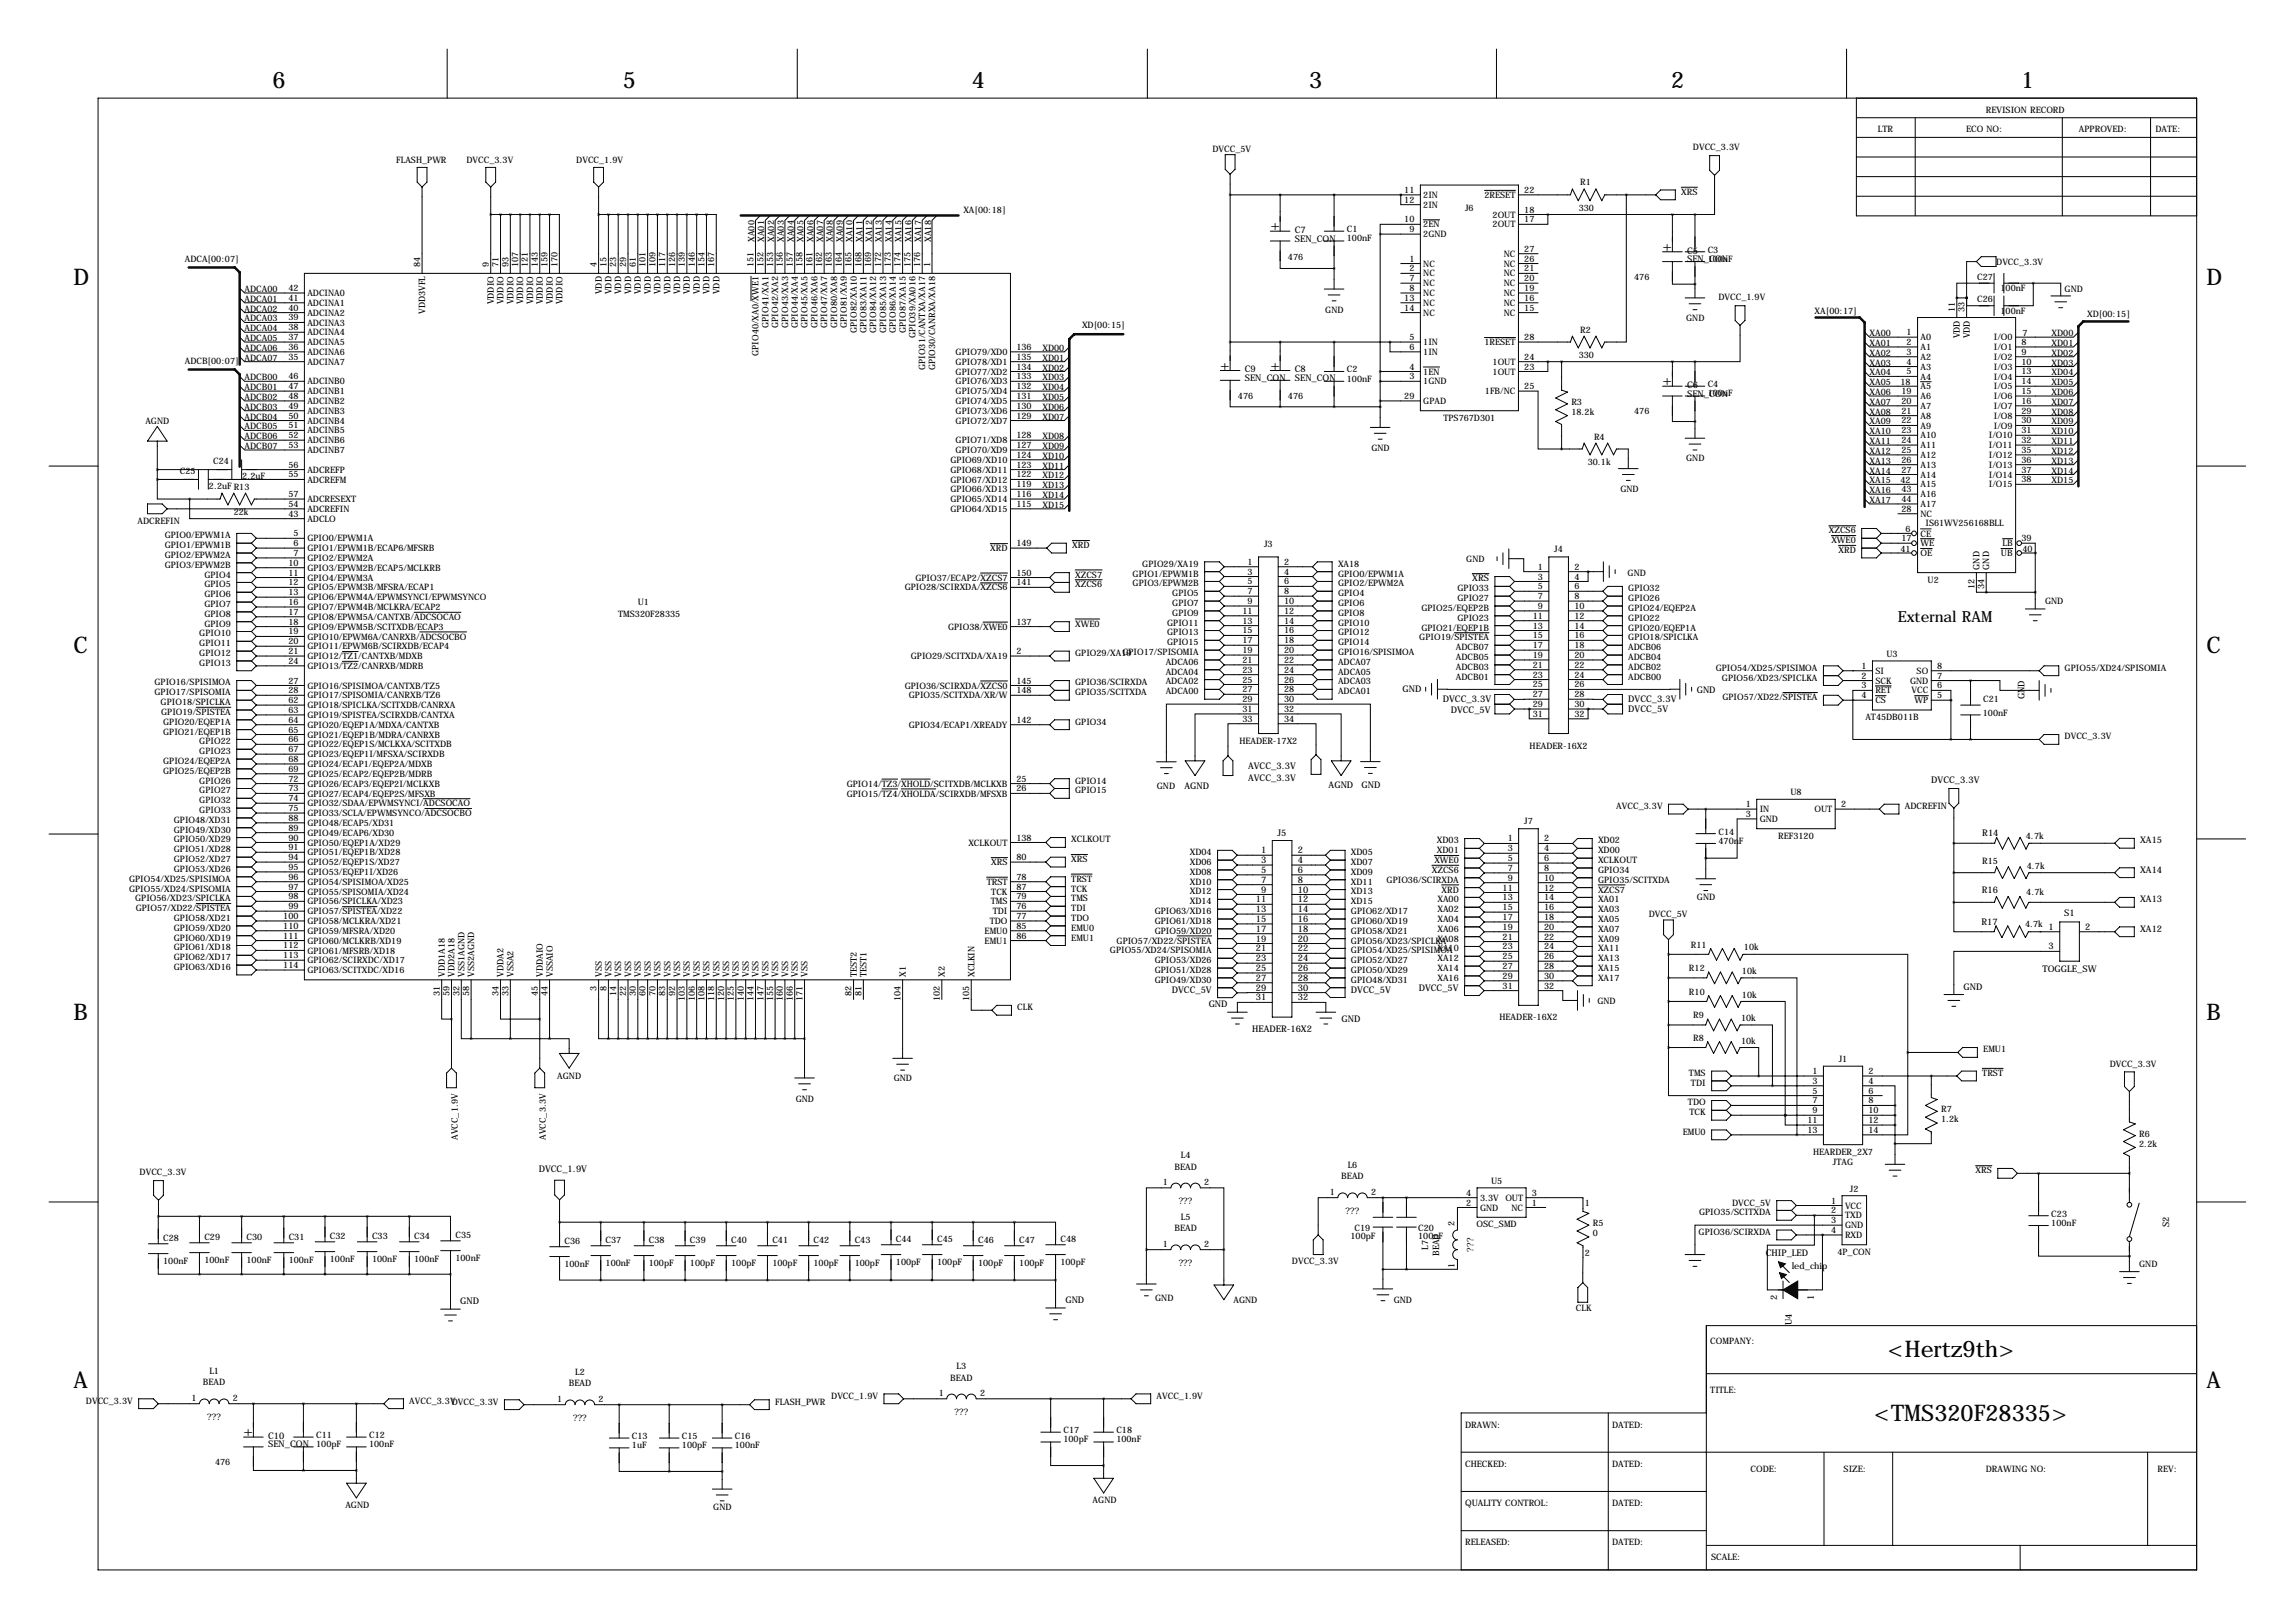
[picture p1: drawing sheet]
<svg xmlns="http://www.w3.org/2000/svg" width="594mm" height="419mm" viewBox="0 0 594 419" stroke-linecap="round" stroke-linejoin="round" font-family="sans-serif">
<defs><g id="words">
<g font-size="5.9">
<text x="70.6" y="22.9">6</text>
<text x="161.3" y="22.9">5</text>
<text x="251.7" y="22.9">4</text>
<text x="339.1" y="22.9">3</text>
<text x="432.8" y="22.9">2</text>
<text x="523.5" y="22.9">1</text>
<text x="19" y="73.7">D</text>
<text x="571.5" y="73.7">D</text>
<text x="19" y="168.9">C</text>
<text x="571.5" y="168.9">C</text>
<text x="19" y="264.2">B</text>
<text x="571.5" y="264.2">B</text>
<text x="489" y="351.3">&lt;Hertz9th&gt;</text>
<text x="19" y="359.4">A</text>
<text x="571.5" y="359.4">A</text>
<text x="485.4" y="367.8">&lt;TMS320F28335&gt;</text>
</g>
<text font-size="4" x="491.6" y="160.9">External RAM</text>
<g font-size="3.6">
<text x="329" y="59.6">+</text>
<text x="430.6" y="64.9">+</text>
<text x="316.1" y="95.7">+</text>
<text x="329" y="95.7">+</text>
<text x="430.6" y="99.7">+</text>
<text x="63.1" y="371.8">+</text>
</g>
<g font-size="2.4">
<text x="335.4" y="60.4">C7</text>
<text x="335.4" y="62.5">SEN_CON</text>
<text x="437" y="65.7">C5</text>
<text x="437" y="67.9">SEN_CON</text>
<text x="322.4" y="96.4">C9</text>
<text x="322.4" y="98.6">SEN_CON</text>
<text x="335.4" y="96.4">C8</text>
<text x="335.4" y="98.6">SEN_CON</text>
<text x="437" y="100.5">C6</text>
<text x="437" y="102.7">SEN_CON</text>
<text x="381.3" y="150.5">XRS</text>
<text x="363.3" y="179.2">GND</text>
<text x="439.5" y="179.5">GND</text>
<text x="373.7" y="181.8">DVCC_3.3V</text>
<text x="375.8" y="184.6">DVCC_5V</text>
<text x="421.7" y="181.6">DVCC_3.3V</text>
<text x="421.7" y="184.2">DVCC_5V</text>
<text x="524.4" y="181.1" transform="rotate(-90 524.4 181.1)">GND</text>
<text x="323.3" y="199.2">AVCC_3.3V</text>
<text x="323.3" y="202.2">AVCC_3.3V</text>
<text x="344.1" y="203.9">AGND</text>
<text x="352.7" y="203.9">GND</text>
<text x="500.2" y="202.6">DVCC_3.3V</text>
<text x="306.8" y="204.4">AGND</text>
<text x="326.7" y="220.9">1</text>
<text x="330.9" y="216.3">J5</text>
<text x="336.1" y="220.9">2</text>
<text x="513.4" y="216.4">R14</text>
<text x="554.3" y="218.3">XA15</text>
<text x="326.7" y="223.4">3</text>
<text x="326.7" y="226">5</text>
<text x="336.1" y="223.4">4</text>
<text x="336.1" y="226">6</text>
<text x="554.3" y="225.9">XA14</text>
<text x="325.3" y="233.6">11</text>
<text x="326.7" y="228.5">7</text>
<text x="326.7" y="231">9</text>
<text x="336.1" y="228.5">8</text>
<text x="336.1" y="231">10</text>
<text x="336.1" y="233.6">12</text>
<text x="513.3" y="231.1">R16</text>
<text x="554.3" y="233.6">XA13</text>
<text x="325.3" y="236.1">13</text>
<text x="325.3" y="238.7">15</text>
<text x="336.1" y="236.1">14</text>
<text x="336.1" y="238.7">16</text>
<text x="513.2" y="239.4">R17</text>
<text x="534.7" y="237.1">S1</text>
<text x="325.3" y="241.2">17</text>
<text x="325.3" y="243.7">19</text>
<text x="336.1" y="241.2">18</text>
<text x="336.1" y="243.7">20</text>
<text x="530.6" y="240.7">1</text>
<text x="530.6" y="245.8">3</text>
<text x="540.1" y="240.7">2</text>
<text x="554.3" y="241.2">XA12</text>
<text x="325.3" y="246.3">21</text>
<text x="325.3" y="248.8">23</text>
<text x="325.3" y="251.4">25</text>
<text x="336.1" y="246.3">22</text>
<text x="336.1" y="248.8">24</text>
<text x="336.1" y="251.4">26</text>
<text x="529" y="251.5">TOGGLE_SW</text>
<text x="303.5" y="257">DVCC_5V</text>
<text x="325.3" y="253.9">27</text>
<text x="325.3" y="256.4">29</text>
<text x="336.1" y="253.9">28</text>
<text x="336.1" y="256.4">30</text>
<text x="349.9" y="256.9">DVCC_5V</text>
<text x="367.5" y="256.4">DVCC_5V</text>
<text x="508.6" y="256.2">GND</text>
<text x="313.1" y="260.8">GND</text>
<text x="325.3" y="259">31</text>
<text x="336.1" y="259">32</text>
<text x="324.3" y="267.2">HEADER-16X2</text>
<text x="347.5" y="264.6">GND</text>
<text x="139.5" y="303.4">DVCC_1.9V</text>
<text x="561.8" y="317.6" transform="rotate(-90 561.8 317.6)">S2</text>
<text x="457.3" y="325.2">CHIP_LED</text>
<text x="464.1" y="328.5">led_chip</text>
<text x="119.2" y="337.6">GND</text>
<text x="275.9" y="337.3">GND</text>
<text x="460.3" y="336.4" transform="rotate(-90 460.3 336.4)">2</text>
<text x="469.8" y="336.4" transform="rotate(-90 469.8 336.4)">1</text>
<text x="464.1" y="343" transform="rotate(-90 464.1 343)">U4</text>
<text x="69.4" y="372.5">C10</text>
<text x="69.4" y="374.7">SEN_CON</text>
</g>
<g font-size="2.3">
<text x="514.4" y="29.2">REVISION RECORD</text>
<text x="486.4" y="34.3">LTR</text>
<text x="509.3" y="34.3">ECO NO:</text>
<text x="538.5" y="34.3">APPROVED:</text>
<text x="558.3" y="34.3">DATE:</text>
<text x="314" y="39.3">DVCC_5V</text>
<text x="438.5" y="38.8">DVCC_3.3V</text>
<text x="102.6" y="42.2">FLASH_PWR</text>
<text x="120.8" y="42.2">DVCC_3.3V</text>
<text x="149.3" y="42.2">DVCC_1.9V</text>
<text x="409.3" y="48">R1</text>
<text x="363.7" y="49.9">11</text>
<text x="363.7" y="52.5">12</text>
<text x="368.7" y="51.3">2IN</text>
<text x="368.7" y="53.8">2IN</text>
<text x="384.5" y="51.3">2RESET</text>
<text x="394.8" y="49.9">22</text>
<text x="435.5" y="50.4">XRS</text>
<text x="249.5" y="55">XA[00:18]</text>
<text x="363.7" y="57.6">10</text>
<text x="368.7" y="58.9">2EN</text>
<text x="379.5" y="54.5">J6</text>
<text x="386.6" y="56.3">2OUT</text>
<text x="386.6" y="58.9">2OUT</text>
<text x="394.8" y="55">18</text>
<text x="394.8" y="57.6">17</text>
<text x="408.9" y="54.5">330</text>
<text x="195.4" y="62.6" transform="rotate(-90 195.4 62.6)">XA00</text>
<text x="198" y="62.6" transform="rotate(-90 198 62.6)">XA01</text>
<text x="200.5" y="62.6" transform="rotate(-90 200.5 62.6)">XA02</text>
<text x="203" y="62.6" transform="rotate(-90 203 62.6)">XA03</text>
<text x="205.6" y="62.6" transform="rotate(-90 205.6 62.6)">XA04</text>
<text x="208.1" y="62.6" transform="rotate(-90 208.1 62.6)">XA05</text>
<text x="210.7" y="62.6" transform="rotate(-90 210.7 62.6)">XA06</text>
<text x="213.2" y="62.6" transform="rotate(-90 213.2 62.6)">XA07</text>
<text x="215.7" y="62.6" transform="rotate(-90 215.7 62.6)">XA08</text>
<text x="218.3" y="62.6" transform="rotate(-90 218.3 62.6)">XA09</text>
<text x="220.8" y="62.6" transform="rotate(-90 220.8 62.6)">XA10</text>
<text x="223.4" y="62.6" transform="rotate(-90 223.4 62.6)">XA11</text>
<text x="225.9" y="62.6" transform="rotate(-90 225.9 62.6)">XA12</text>
<text x="228.4" y="62.6" transform="rotate(-90 228.4 62.6)">XA13</text>
<text x="231" y="62.6" transform="rotate(-90 231 62.6)">XA14</text>
<text x="233.5" y="62.6" transform="rotate(-90 233.5 62.6)">XA15</text>
<text x="236.1" y="62.6" transform="rotate(-90 236.1 62.6)">XA16</text>
<text x="238.6" y="62.6" transform="rotate(-90 238.6 62.6)">XA17</text>
<text x="241.1" y="62.6" transform="rotate(-90 241.1 62.6)">XA18</text>
<text x="348.8" y="60.1">C1</text>
<text x="348.8" y="62.5">100nF</text>
<text x="365.1" y="60.1">9</text>
<text x="368.7" y="61.4">2GND</text>
<text x="394.8" y="65.2">27</text>
<text x="442.3" y="65.4">C3</text>
<text x="47.9" y="67.7">ADCA[00:07]</text>
<text x="108.8" y="69.2" transform="rotate(-90 108.8 69.2)">84</text>
<text x="126.6" y="69.2" transform="rotate(-90 126.6 69.2)">9</text>
<text x="129.1" y="69.2" transform="rotate(-90 129.1 69.2)">71</text>
<text x="131.7" y="69.2" transform="rotate(-90 131.7 69.2)">93</text>
<text x="134.2" y="69.2" transform="rotate(-90 134.2 69.2)">107</text>
<text x="136.8" y="69.2" transform="rotate(-90 136.8 69.2)">121</text>
<text x="139.3" y="69.2" transform="rotate(-90 139.3 69.2)">143</text>
<text x="141.8" y="69.2" transform="rotate(-90 141.8 69.2)">159</text>
<text x="144.4" y="69.2" transform="rotate(-90 144.4 69.2)">170</text>
<text x="154.5" y="69.2" transform="rotate(-90 154.5 69.2)">4</text>
<text x="157.1" y="69.2" transform="rotate(-90 157.1 69.2)">15</text>
<text x="159.6" y="69.2" transform="rotate(-90 159.6 69.2)">23</text>
<text x="162.2" y="69.2" transform="rotate(-90 162.2 69.2)">29</text>
<text x="164.7" y="69.2" transform="rotate(-90 164.7 69.2)">61</text>
<text x="167.2" y="69.2" transform="rotate(-90 167.2 69.2)">101</text>
<text x="169.8" y="69.2" transform="rotate(-90 169.8 69.2)">109</text>
<text x="172.3" y="69.2" transform="rotate(-90 172.3 69.2)">117</text>
<text x="174.9" y="69.2" transform="rotate(-90 174.9 69.2)">126</text>
<text x="177.4" y="69.2" transform="rotate(-90 177.4 69.2)">139</text>
<text x="179.9" y="69.2" transform="rotate(-90 179.9 69.2)">146</text>
<text x="182.5" y="69.2" transform="rotate(-90 182.5 69.2)">154</text>
<text x="185" y="69.2" transform="rotate(-90 185 69.2)">167</text>
<text x="195.2" y="69.2" transform="rotate(-90 195.2 69.2)">151</text>
<text x="197.7" y="69.2" transform="rotate(-90 197.7 69.2)">152</text>
<text x="200.3" y="69.2" transform="rotate(-90 200.3 69.2)">153</text>
<text x="202.8" y="69.2" transform="rotate(-90 202.8 69.2)">156</text>
<text x="205.3" y="69.2" transform="rotate(-90 205.3 69.2)">157</text>
<text x="207.9" y="69.2" transform="rotate(-90 207.9 69.2)">158</text>
<text x="210.4" y="69.2" transform="rotate(-90 210.4 69.2)">161</text>
<text x="213" y="69.2" transform="rotate(-90 213 69.2)">162</text>
<text x="215.5" y="69.2" transform="rotate(-90 215.5 69.2)">163</text>
<text x="218" y="69.2" transform="rotate(-90 218 69.2)">164</text>
<text x="220.6" y="69.2" transform="rotate(-90 220.6 69.2)">165</text>
<text x="223.1" y="69.2" transform="rotate(-90 223.1 69.2)">168</text>
<text x="225.7" y="69.2" transform="rotate(-90 225.7 69.2)">169</text>
<text x="228.2" y="69.2" transform="rotate(-90 228.2 69.2)">172</text>
<text x="230.7" y="69.2" transform="rotate(-90 230.7 69.2)">173</text>
<text x="233.3" y="69.2" transform="rotate(-90 233.3 69.2)">174</text>
<text x="235.8" y="69.2" transform="rotate(-90 235.8 69.2)">175</text>
<text x="238.4" y="69.2" transform="rotate(-90 238.4 69.2)">176</text>
<text x="240.9" y="69.2" transform="rotate(-90 240.9 69.2)">1</text>
<text x="333.6" y="67.3">476</text>
<text x="365.1" y="67.7">1</text>
<text x="365.1" y="70.3">2</text>
<text x="368.7" y="69">NC</text>
<text x="368.7" y="71.6">NC</text>
<text x="389.5" y="66.5">NC</text>
<text x="389.5" y="69">NC</text>
<text x="389.5" y="71.6">NC</text>
<text x="394.8" y="67.7">26</text>
<text x="394.8" y="70.3">21</text>
<text x="442.3" y="67.8">100nF</text>
<text x="517.1" y="68.5">DVCC_3.3V</text>
<text x="63.3" y="75.6">ADCA00</text>
<text x="74.7" y="77.9">41</text>
<text x="74.7" y="75.3">42</text>
<text x="79.6" y="76.7">ADCINA0</text>
<text x="155.8" y="76.1" transform="rotate(-90 155.8 76.1)">VDD</text>
<text x="158.4" y="76.1" transform="rotate(-90 158.4 76.1)">VDD</text>
<text x="160.9" y="76.1" transform="rotate(-90 160.9 76.1)">VDD</text>
<text x="163.5" y="76.1" transform="rotate(-90 163.5 76.1)">VDD</text>
<text x="166" y="76.1" transform="rotate(-90 166 76.1)">VDD</text>
<text x="168.5" y="76.1" transform="rotate(-90 168.5 76.1)">VDD</text>
<text x="171.1" y="76.1" transform="rotate(-90 171.1 76.1)">VDD</text>
<text x="173.6" y="76.1" transform="rotate(-90 173.6 76.1)">VDD</text>
<text x="176.2" y="76.1" transform="rotate(-90 176.2 76.1)">VDD</text>
<text x="178.7" y="76.1" transform="rotate(-90 178.7 76.1)">VDD</text>
<text x="181.2" y="76.1" transform="rotate(-90 181.2 76.1)">VDD</text>
<text x="183.8" y="76.1" transform="rotate(-90 183.8 76.1)">VDD</text>
<text x="186.3" y="76.1" transform="rotate(-90 186.3 76.1)">VDD</text>
<text x="363.7" y="77.9">13</text>
<text x="365.1" y="72.8">7</text>
<text x="365.1" y="75.3">8</text>
<text x="368.7" y="74.1">NC</text>
<text x="368.7" y="76.7">NC</text>
<text x="389.5" y="74.1">NC</text>
<text x="389.5" y="76.7">NC</text>
<text x="394.8" y="72.8">20</text>
<text x="394.8" y="75.3">19</text>
<text x="394.8" y="77.9">16</text>
<text x="423.3" y="72.4">476</text>
<text x="445.1" y="77.6">DVCC_1.9V</text>
<text x="512.1" y="72.4">C27</text>
<text x="518.2" y="75.3">100nF</text>
<text x="534.8" y="75.6">GND</text>
<text x="63.3" y="78.1">ADCA01</text>
<text x="63.3" y="80.7">ADCA02</text>
<text x="63.3" y="83.2">ADCA03</text>
<text x="74.7" y="83">39</text>
<text x="74.7" y="80.4">40</text>
<text x="79.6" y="81.7">ADCINA2</text>
<text x="79.6" y="79.2">ADCINA1</text>
<text x="110.1" y="81.3" transform="rotate(-90 110.1 81.3)">VDD3VFL</text>
<text x="127.9" y="78.8" transform="rotate(-90 127.9 78.8)">VDDIO</text>
<text x="130.4" y="78.8" transform="rotate(-90 130.4 78.8)">VDDIO</text>
<text x="133" y="78.8" transform="rotate(-90 133 78.8)">VDDIO</text>
<text x="135.5" y="78.8" transform="rotate(-90 135.5 78.8)">VDDIO</text>
<text x="138.1" y="78.8" transform="rotate(-90 138.1 78.8)">VDDIO</text>
<text x="140.6" y="78.8" transform="rotate(-90 140.6 78.8)">VDDIO</text>
<text x="143.1" y="78.8" transform="rotate(-90 143.1 78.8)">VDDIO</text>
<text x="145.7" y="78.8" transform="rotate(-90 145.7 78.8)">VDDIO</text>
<text x="343.3" y="80.9">GND</text>
<text x="363.7" y="80.4">14</text>
<text x="368.7" y="79.2">NC</text>
<text x="368.7" y="81.7">NC</text>
<text x="389.5" y="79.2">NC</text>
<text x="389.5" y="81.7">NC</text>
<text x="394.8" y="80.4">15</text>
<text x="436.7" y="83.2">GND</text>
<text x="470" y="81.2">XA[00:17]</text>
<text x="506.3" y="80.7" transform="rotate(-90 506.3 80.7)">11</text>
<text x="508.9" y="80.7" transform="rotate(-90 508.9 80.7)">33</text>
<text x="512.1" y="78.2">C26</text>
<text x="518.2" y="81.2">100nF</text>
<text x="540.6" y="81.9">XD[00:15]</text>
<text x="63.3" y="85.8">ADCA04</text>
<text x="63.3" y="88.3">ADCA05</text>
<text x="74.7" y="88">37</text>
<text x="74.7" y="85.5">38</text>
<text x="79.6" y="89.4">ADCINA5</text>
<text x="79.6" y="86.8">ADCINA4</text>
<text x="79.6" y="84.3">ADCINA3</text>
<text x="199" y="84.8" transform="rotate(-90 199 84.8)">GPIO41/XA1</text>
<text x="201.6" y="84.8" transform="rotate(-90 201.6 84.8)">GPIO42/XA2</text>
<text x="204.1" y="84.8" transform="rotate(-90 204.1 84.8)">GPIO43/XA3</text>
<text x="206.6" y="84.8" transform="rotate(-90 206.6 84.8)">GPIO44/XA4</text>
<text x="209.2" y="84.8" transform="rotate(-90 209.2 84.8)">GPIO45/XA5</text>
<text x="211.7" y="84.8" transform="rotate(-90 211.7 84.8)">GPIO46/XA6</text>
<text x="214.3" y="84.8" transform="rotate(-90 214.3 84.8)">GPIO47/XA7</text>
<text x="216.8" y="84.8" transform="rotate(-90 216.8 84.8)">GPIO80/XA8</text>
<text x="219.3" y="84.8" transform="rotate(-90 219.3 84.8)">GPIO81/XA9</text>
<text x="221.9" y="86.2" transform="rotate(-90 221.9 86.2)">GPIO82/XA10</text>
<text x="224.4" y="86.2" transform="rotate(-90 224.4 86.2)">GPIO83/XA11</text>
<text x="227" y="86.2" transform="rotate(-90 227 86.2)">GPIO84/XA12</text>
<text x="229.5" y="86.2" transform="rotate(-90 229.5 86.2)">GPIO85/XA13</text>
<text x="232" y="86.2" transform="rotate(-90 232 86.2)">GPIO86/XA14</text>
<text x="234.6" y="86.2" transform="rotate(-90 234.6 86.2)">GPIO87/XA15</text>
<text x="237.1" y="87.5" transform="rotate(-90 237.1 87.5)">GPIO39/XA016</text>
<text x="280.3" y="85">XD[00:15]</text>
<text x="365.1" y="88">5</text>
<text x="368.7" y="89.4">1IN</text>
<text x="384.5" y="89.4">1RESET</text>
<text x="394.8" y="88">28</text>
<text x="409.3" y="86.1">R2</text>
<text x="484.2" y="87">XA00</text>
<text x="484.2" y="89.6">XA01</text>
<text x="493.8" y="86.8">1</text>
<text x="493.8" y="89.3">2</text>
<text x="497.4" y="88.1">A0</text>
<text x="507.6" y="87.6" transform="rotate(-90 507.6 87.6)">VDD</text>
<text x="510.2" y="87.6" transform="rotate(-90 510.2 87.6)">VDD</text>
<text x="516.4" y="88.1">I/O0</text>
<text x="523.6" y="89.3">8</text>
<text x="523.8" y="86.9">7</text>
<text x="531.4" y="87">XD00</text>
<text x="531.4" y="89.6">XD01</text>
<text x="47.9" y="94.1">ADCB[00:07]</text>
<text x="63.3" y="90.8">ADCA06</text>
<text x="63.3" y="93.4">ADCA07</text>
<text x="74.7" y="93.1">35</text>
<text x="74.7" y="90.6">36</text>
<text x="79.6" y="94.4">ADCINA7</text>
<text x="79.6" y="91.9">ADCINA6</text>
<text x="196.5" y="92.1" transform="rotate(-90 196.5 92.1)">GPIO40/XA0/XWE1</text>
<text x="239.7" y="95.8" transform="rotate(-90 239.7 95.8)">GPIO31/CANTXA/XA17</text>
<text x="242.2" y="95.9" transform="rotate(-90 242.2 95.9)">GPIO30/CANRXA/XA18</text>
<text x="247.5" y="94.4">GPIO78/XD1</text>
<text x="247.5" y="91.9">GPIO79/XD0</text>
<text x="263.2" y="95.7">134</text>
<text x="263.2" y="93.1">135</text>
<text x="263.2" y="90.6">136</text>
<text x="270" y="90.8">XD00</text>
<text x="270" y="93.4">XD01</text>
<text x="270" y="95.9">XD02</text>
<text x="365.1" y="90.6">6</text>
<text x="365.1" y="95.7">4</text>
<text x="368.7" y="91.9">1IN</text>
<text x="386.6" y="94.4">1OUT</text>
<text x="394.8" y="93.1">24</text>
<text x="394.8" y="95.7">23</text>
<text x="408.9" y="92.6">330</text>
<text x="484.2" y="92.1">XA02</text>
<text x="484.2" y="94.6">XA03</text>
<text x="493.8" y="91.8">3</text>
<text x="493.8" y="94.4">4</text>
<text x="497.4" y="90.6">A1</text>
<text x="497.4" y="93.2">A2</text>
<text x="497.4" y="95.7">A3</text>
<text x="516.4" y="90.6">I/O1</text>
<text x="516.4" y="93.2">I/O2</text>
<text x="516.4" y="95.7">I/O3</text>
<text x="523.6" y="91.8">9</text>
<text x="523.6" y="94.4">10</text>
<text x="531.4" y="92.1">XD02</text>
<text x="531.4" y="94.6">XD03</text>
<text x="63.3" y="98.5">ADCB00</text>
<text x="63.3" y="101">ADCB01</text>
<text x="74.7" y="98.2">46</text>
<text x="74.7" y="100.7">47</text>
<text x="79.6" y="99.5">ADCINB0</text>
<text x="247.5" y="99.5">GPIO76/XD3</text>
<text x="247.5" y="97">GPIO77/XD2</text>
<text x="263.2" y="100.7">132</text>
<text x="263.2" y="98.2">133</text>
<text x="270" y="98.5">XD03</text>
<text x="270" y="101">XD04</text>
<text x="348.8" y="96.4">C2</text>
<text x="348.8" y="98.8">100nF</text>
<text x="365.1" y="98.2">3</text>
<text x="368.7" y="97">1EN</text>
<text x="368.7" y="99.5">1GND</text>
<text x="386.6" y="97">1OUT</text>
<text x="394.8" y="100.7">25</text>
<text x="442.3" y="100.2">C4</text>
<text x="484.2" y="97.2">XA04</text>
<text x="484.2" y="99.7">XA05</text>
<text x="492.3" y="99.6">18</text>
<text x="493.8" y="96.9">5</text>
<text x="497.4" y="98.2">A4</text>
<text x="497.4" y="100.8">A5</text>
<text x="516.4" y="98.2">I/O4</text>
<text x="516.4" y="100.8">I/O5</text>
<text x="523.6" y="96.9">13</text>
<text x="523.6" y="99.5">14</text>
<text x="531.4" y="97.2">XD04</text>
<text x="531.4" y="99.7">XD05</text>
<text x="63.3" y="103.5">ADCB02</text>
<text x="63.3" y="106.1">ADCB03</text>
<text x="74.7" y="103.3">48</text>
<text x="74.7" y="105.8">49</text>
<text x="79.6" y="102.1">ADCINB1</text>
<text x="79.6" y="104.6">ADCINB2</text>
<text x="79.6" y="107.1">ADCINB3</text>
<text x="247.5" y="107.1">GPIO73/XD6</text>
<text x="247.5" y="104.6">GPIO74/XD5</text>
<text x="247.5" y="102.1">GPIO75/XD4</text>
<text x="263.2" y="105.8">130</text>
<text x="263.2" y="103.3">131</text>
<text x="270" y="103.5">XD05</text>
<text x="270" y="106.1">XD06</text>
<text x="320.6" y="103.4">476</text>
<text x="333.6" y="103.4">476</text>
<text x="363.7" y="103.3">29</text>
<text x="368.7" y="104.6">GPAD</text>
<text x="384.6" y="102.1">1FB/NC</text>
<text x="407" y="104.8">R3</text>
<text x="407" y="107.4">18.2k</text>
<text x="423.3" y="107.2">476</text>
<text x="442.3" y="102.6">100nF</text>
<text x="484.2" y="102.3">XA06</text>
<text x="484.2" y="104.8">XA07</text>
<text x="484.2" y="107.3">XA08</text>
<text x="492.5" y="102">19</text>
<text x="492.5" y="104.5">20</text>
<text x="492.5" y="107.1">21</text>
<text x="497.4" y="103.3">A6</text>
<text x="497.4" y="105.9">A7</text>
<text x="516.4" y="103.3">I/O6</text>
<text x="516.4" y="105.9">I/O7</text>
<text x="523.6" y="102">15</text>
<text x="523.6" y="104.5">16</text>
<text x="523.6" y="107.1">29</text>
<text x="531.4" y="102.3">XD06</text>
<text x="531.4" y="104.8">XD07</text>
<text x="531.4" y="107.3">XD08</text>
<text x="37.6" y="109.9">AGND</text>
<text x="63.3" y="108.6">ADCB04</text>
<text x="63.3" y="111.2">ADCB05</text>
<text x="63.3" y="113.7">ADCB06</text>
<text x="74.7" y="108.4">50</text>
<text x="74.7" y="110.9">51</text>
<text x="74.7" y="113.4">52</text>
<text x="79.6" y="109.7">ADCINB4</text>
<text x="79.6" y="112.2">ADCINB5</text>
<text x="247.5" y="109.7">GPIO72/XD7</text>
<text x="263.2" y="113.4">128</text>
<text x="263.2" y="108.4">129</text>
<text x="270" y="108.6">XD07</text>
<text x="270" y="113.7">XD08</text>
<text x="373.9" y="109">TPS767D301</text>
<text x="412.9" y="113.8">R4</text>
<text x="484.2" y="109.9">XA09</text>
<text x="484.2" y="112.4">XA10</text>
<text x="492.5" y="109.6">22</text>
<text x="492.5" y="112.2">23</text>
<text x="497.4" y="108.4">A8</text>
<text x="497.4" y="110.9">A9</text>
<text x="497.4" y="113.5">A10</text>
<text x="515.1" y="113.5">I/O10</text>
<text x="516.4" y="108.4">I/O8</text>
<text x="516.4" y="110.9">I/O9</text>
<text x="523.6" y="109.6">30</text>
<text x="523.6" y="112.2">31</text>
<text x="531.4" y="109.9">XD09</text>
<text x="531.4" y="112.4">XD10</text>
<text x="63.3" y="116.2">ADCB07</text>
<text x="74.7" y="116">53</text>
<text x="79.6" y="114.8">ADCINB6</text>
<text x="79.6" y="117.3">ADCINB7</text>
<text x="246.2" y="119.8">GPIO69/XD10</text>
<text x="247.5" y="117.3">GPIO70/XD9</text>
<text x="247.5" y="114.8">GPIO71/XD8</text>
<text x="263.2" y="118.5">124</text>
<text x="263.2" y="116">127</text>
<text x="270" y="116.2">XD09</text>
<text x="270" y="118.8">XD10</text>
<text x="355.2" y="116.7">GND</text>
<text x="436.7" y="119.3">GND</text>
<text x="484.2" y="115">XA11</text>
<text x="484.2" y="117.5">XA12</text>
<text x="492.5" y="114.7">24</text>
<text x="492.5" y="117.2">25</text>
<text x="492.5" y="119.8">26</text>
<text x="497.4" y="116">A11</text>
<text x="497.4" y="118.6">A12</text>
<text x="515.1" y="116">I/O11</text>
<text x="515.1" y="118.6">I/O12</text>
<text x="523.6" y="114.7">32</text>
<text x="523.6" y="117.2">35</text>
<text x="523.6" y="119.8">36</text>
<text x="531.4" y="115">XD11</text>
<text x="531.4" y="117.5">XD12</text>
<text x="46.6" y="122.7">C25</text>
<text x="55.2" y="120.1">C24</text>
<text x="62.8" y="124.1">2.2uF</text>
<text x="74.7" y="123.6">55</text>
<text x="74.7" y="121.1">56</text>
<text x="79.6" y="124.9">ADCREFM</text>
<text x="79.6" y="122.4">ADCREFP</text>
<text x="246.2" y="124.9">GPIO67/XD12</text>
<text x="246.2" y="122.4">GPIO68/XD11</text>
<text x="263.2" y="123.6">122</text>
<text x="263.2" y="121.1">123</text>
<text x="270" y="121.3">XD11</text>
<text x="270" y="123.9">XD12</text>
<text x="411.2" y="120.3">30.1k</text>
<text x="484.2" y="120">XA13</text>
<text x="484.2" y="122.6">XA14</text>
<text x="484.2" y="125.1">XA15</text>
<text x="492.3" y="125">42</text>
<text x="492.5" y="122.3">27</text>
<text x="497.4" y="121.1">A13</text>
<text x="497.4" y="123.6">A14</text>
<text x="515.1" y="121.1">I/O13</text>
<text x="515.1" y="123.6">I/O14</text>
<text x="523.6" y="122.3">37</text>
<text x="523.6" y="124.9">38</text>
<text x="531.4" y="120">XD13</text>
<text x="531.4" y="122.6">XD14</text>
<text x="531.4" y="125.1">XD15</text>
<text x="54.1" y="126.6">2.2uFR13</text>
<text x="74.7" y="131.2">54</text>
<text x="74.7" y="128.7">57</text>
<text x="79.6" y="130">ADCRESEXT</text>
<text x="246.2" y="130">GPIO65/XD14</text>
<text x="246.2" y="127.5">GPIO66/XD13</text>
<text x="263.2" y="131.2">115</text>
<text x="263.2" y="128.7">116</text>
<text x="263.2" y="126.1">119</text>
<text x="270" y="126.4">XD13</text>
<text x="270" y="128.9">XD14</text>
<text x="270" y="131.5">XD15</text>
<text x="419.7" y="127.4">GND</text>
<text x="484.2" y="127.7">XA16</text>
<text x="484.2" y="130.2">XA17</text>
<text x="492.5" y="127.4">43</text>
<text x="492.5" y="129.9">44</text>
<text x="497.4" y="126.2">A15</text>
<text x="497.4" y="128.7">A16</text>
<text x="497.4" y="131.3">A17</text>
<text x="515.1" y="126.2">I/O15</text>
<text x="35.6" y="135.5">ADCREFIN</text>
<text x="60.5" y="133.2">22k</text>
<text x="74.7" y="133.8">43</text>
<text x="79.6" y="135.1">ADCLO</text>
<text x="79.6" y="132.5">ADCREFIN</text>
<text x="246.2" y="132.5">GPIO64/XD15</text>
<text x="492.5" y="132.5">28</text>
<text x="493.6" y="137.7">6</text>
<text x="497.4" y="133.8">NC</text>
<text x="498.7" y="136.1">IS61WV256168BLL</text>
<text x="42.7" y="139.3">GPIO0/EPWM1A</text>
<text x="42.7" y="141.9">GPIO1/EPWM1B</text>
<text x="76" y="138.8">5</text>
<text x="76" y="141.4">6</text>
<text x="76" y="143.9">7</text>
<text x="79.6" y="140.2">GPIO0/EPWM1A</text>
<text x="79.6" y="142.7">GPIO1/EPWM1B/ECAP6/MFSRB</text>
<text x="256.5" y="142.7">XRD</text>
<text x="263.2" y="141.4">149</text>
<text x="277.7" y="141.9">XRD</text>
<text x="327.4" y="141.6">J3</text>
<text x="402.6" y="142.9">J4</text>
<text x="473.7" y="138.1">XZCS6</text>
<text x="474.3" y="140.6">XWE0</text>
<text x="476.2" y="143.2">XRD</text>
<text x="492.3" y="142.8">41</text>
<text x="492.5" y="140.1">17</text>
<text x="497.4" y="138.9">CE</text>
<text x="497.4" y="141.4">WE</text>
<text x="497.4" y="144">OE</text>
<text x="518.3" y="144">UB</text>
<text x="518.7" y="141.4">LB</text>
<text x="523.6" y="140.1">39</text>
<text x="523.8" y="142.8">40</text>
<text x="42.7" y="144.4">GPIO2/EPWM2A</text>
<text x="42.7" y="147">GPIO3/EPWM2B</text>
<text x="52.9" y="149.5">GPIO4</text>
<text x="74.7" y="146.5">10</text>
<text x="74.7" y="149">11</text>
<text x="79.6" y="145.2">GPIO2/EPWM2A</text>
<text x="79.6" y="147.8">GPIO3/EPWM2B/ECAP5/MCLKRB</text>
<text x="263.2" y="149">150</text>
<text x="278.5" y="149.5">XZCS7</text>
<text x="293.4" y="149.3">GPIO1/EPWM1B</text>
<text x="295.9" y="146.7">GPIO29/XA19</text>
<text x="323.1" y="146.2">1</text>
<text x="323.1" y="148.7">3</text>
<text x="332.6" y="146.2">2</text>
<text x="332.6" y="148.7">4</text>
<text x="346.6" y="149.3">GPIO0/EPWM1A</text>
<text x="346.6" y="146.7">XA18</text>
<text x="379.8" y="145.5">GND</text>
<text x="398.3" y="147.5">1</text>
<text x="407.8" y="147.5">2</text>
<text x="421.6" y="149">GND</text>
<text x="512.7" y="147.5" transform="rotate(-90 512.7 147.5)">GND</text>
<text x="515.3" y="147.5" transform="rotate(-90 515.3 147.5)">GND</text>
<text x="52.9" y="152">GPIO5</text>
<text x="52.9" y="154.6">GPIO6</text>
<text x="74.7" y="151.5">12</text>
<text x="74.7" y="154.1">13</text>
<text x="79.6" y="150.3">GPIO4/EPWM3A</text>
<text x="79.6" y="152.9">GPIO5/EPWM3B/MFSRA/ECAP1</text>
<text x="79.6" y="155.4">GPIO6/EPWM4A/EPWMSYNCI/EPWMSYNCO</text>
<text x="234.3" y="152.9">GPIO28/SCIRXDA/XZCS6</text>
<text x="237.1" y="150.3">GPIO37/ECAP2/XZCS7</text>
<text x="263.2" y="151.5">141</text>
<text x="278.5" y="152">XZCS6</text>
<text x="293.4" y="151.8">GPIO3/EPWM2B</text>
<text x="303.6" y="154.3">GPIO5</text>
<text x="323.1" y="151.3">5</text>
<text x="323.1" y="153.8">7</text>
<text x="332.6" y="151.3">6</text>
<text x="332.6" y="153.8">8</text>
<text x="346.6" y="151.8">GPIO2/EPWM2A</text>
<text x="346.6" y="154.3">GPIO4</text>
<text x="377.5" y="155.6">GPIO27</text>
<text x="377.5" y="153.1">GPIO33</text>
<text x="398.3" y="150">3</text>
<text x="398.3" y="152.6">5</text>
<text x="398.3" y="155.1">7</text>
<text x="407.8" y="150">4</text>
<text x="407.8" y="152.6">6</text>
<text x="407.8" y="155.1">8</text>
<text x="421.7" y="153.1">GPIO32</text>
<text x="421.7" y="155.6">GPIO26</text>
<text x="499.3" y="151">U2</text>
<text x="511.4" y="152.4" transform="rotate(-90 511.4 152.4)">12</text>
<text x="513.9" y="152.4" transform="rotate(-90 513.9 152.4)">34</text>
<text x="52.9" y="157.1">GPIO7</text>
<text x="52.9" y="159.7">GPIO8</text>
<text x="74.7" y="156.6">16</text>
<text x="74.7" y="159.2">17</text>
<text x="74.7" y="161.7">18</text>
<text x="79.6" y="157.9">GPIO7/EPWM4B/MCLKRA/ECAP2</text>
<text x="79.6" y="160.5">GPIO8/EPWM5A/CANTXB/ADCSOCAO</text>
<text x="160.1" y="159.8">TMS320F28335</text>
<text x="165.2" y="156.6">U1</text>
<text x="263.2" y="161.7">137</text>
<text x="302.3" y="162">GPIO11</text>
<text x="303.6" y="156.9">GPIO7</text>
<text x="303.6" y="159.4">GPIO9</text>
<text x="321.8" y="158.9">11</text>
<text x="321.8" y="161.4">13</text>
<text x="323.1" y="156.4">9</text>
<text x="332.6" y="156.4">10</text>
<text x="332.6" y="158.9">12</text>
<text x="332.6" y="161.4">14</text>
<text x="346.6" y="156.9">GPIO6</text>
<text x="346.6" y="159.4">GPIO8</text>
<text x="346.6" y="162">GPIO10</text>
<text x="368.1" y="158.1">GPIO25/EQEP2B</text>
<text x="377.5" y="160.7">GPIO23</text>
<text x="397" y="160.2">11</text>
<text x="398.3" y="157.6">9</text>
<text x="407.8" y="157.6">10</text>
<text x="407.8" y="160.2">12</text>
<text x="421.7" y="160.7">GPIO22</text>
<text x="421.7" y="158.1">GPIO24/EQEP2A</text>
<text x="529.7" y="156.4">GND</text>
<text x="51.6" y="164.7">GPIO10</text>
<text x="51.6" y="167.3">GPIO11</text>
<text x="52.9" y="162.2">GPIO9</text>
<text x="74.7" y="164.2">19</text>
<text x="74.7" y="166.8">20</text>
<text x="79.6" y="163">GPIO9/EPWM5B/SCITXDB/ECAP3</text>
<text x="79.6" y="165.6">GPIO10/EPWM6A/CANRXB/ADCSOCBO</text>
<text x="245.5" y="163">GPIO38/XWE0</text>
<text x="278.5" y="162.2">XWE0</text>
<text x="302.3" y="164.5">GPIO13</text>
<text x="302.3" y="167">GPIO15</text>
<text x="321.8" y="164">15</text>
<text x="321.8" y="166.5">17</text>
<text x="332.6" y="164">16</text>
<text x="332.6" y="166.5">18</text>
<text x="346.6" y="164.5">GPIO12</text>
<text x="346.6" y="167">GPIO14</text>
<text x="367.6" y="165.8">GPIO19/SPISTEA</text>
<text x="368.1" y="163.2">GPIO21/EQEP1B</text>
<text x="397" y="162.7">13</text>
<text x="397" y="165.3">15</text>
<text x="397" y="167.8">17</text>
<text x="407.8" y="162.7">14</text>
<text x="407.8" y="165.3">16</text>
<text x="407.8" y="167.8">18</text>
<text x="421.7" y="165.8">GPIO18/SPICLKA</text>
<text x="421.7" y="163.2">GPIO20/EQEP1A</text>
<text x="51.6" y="169.8">GPIO12</text>
<text x="51.6" y="172.4">GPIO13</text>
<text x="74.7" y="169.3">21</text>
<text x="74.7" y="171.9">24</text>
<text x="79.6" y="168.1">GPIO11/EPWM6B/SCIRXDB/ECAP4</text>
<text x="79.6" y="170.6">GPIO12/TZ1/CANTXB/MDXB</text>
<text x="79.6" y="173.2">GPIO13/TZ2/CANRXB/MDRB</text>
<text x="235.9" y="170.6">GPIO29/SCITXDA/XA19</text>
<text x="263.2" y="169.3">2</text>
<text x="278.5" y="169.8">GPIO29/XA19</text>
<text x="290.7" y="169.6">GPIO17/SPISOMIA</text>
<text x="301.9" y="172.1">ADCA06</text>
<text x="321.8" y="169.1">19</text>
<text x="321.8" y="171.6">21</text>
<text x="332.6" y="169.1">20</text>
<text x="332.6" y="171.6">22</text>
<text x="346.6" y="169.6">GPIO16/SPISIMOA</text>
<text x="346.6" y="172.1">ADCA07</text>
<text x="377.1" y="173.4">ADCB03</text>
<text x="377.1" y="170.8">ADCB05</text>
<text x="377.1" y="168.3">ADCB07</text>
<text x="397" y="170.3">19</text>
<text x="397" y="172.9">21</text>
<text x="407.8" y="170.3">20</text>
<text x="407.8" y="172.9">22</text>
<text x="421.7" y="168.3">ADCB06</text>
<text x="421.7" y="170.8">ADCB04</text>
<text x="421.7" y="173.4">ADCB02</text>
<text x="444.4" y="173.6">GPIO54/XD25/SPISIMOA</text>
<text x="482.1" y="173.1">1</text>
<text x="488.6" y="170.1">U3</text>
<text x="501.8" y="173.1">8</text>
<text x="534.8" y="173.6">GPIO55/XD24/SPISOMIA</text>
<text x="40" y="177.4">GPIO16/SPISIMOA</text>
<text x="40" y="180">GPIO17/SPISOMIA</text>
<text x="74.7" y="176.9">27</text>
<text x="74.7" y="179.5">28</text>
<text x="79.6" y="178.3">GPIO16/SPISIMOA/CANTXB/TZ5</text>
<text x="234.3" y="178.3">GPIO36/SCIRXDA/XZCS0</text>
<text x="263.2" y="176.9">145</text>
<text x="263.2" y="179.5">148</text>
<text x="278.5" y="180">GPIO35/SCITXDA</text>
<text x="278.5" y="177.4">GPIO36/SCIRXDA</text>
<text x="301.9" y="174.7">ADCA04</text>
<text x="301.9" y="177.2">ADCA02</text>
<text x="301.9" y="179.7">ADCA00</text>
<text x="321.8" y="174.1">23</text>
<text x="321.8" y="176.7">25</text>
<text x="321.8" y="179.2">27</text>
<text x="332.6" y="174.1">24</text>
<text x="332.6" y="176.7">26</text>
<text x="332.6" y="179.2">28</text>
<text x="346.6" y="174.7">ADCA05</text>
<text x="346.6" y="177.2">ADCA03</text>
<text x="346.6" y="179.7">ADCA01</text>
<text x="377.1" y="175.9">ADCB01</text>
<text x="397" y="175.4">23</text>
<text x="397" y="178">25</text>
<text x="407.8" y="175.4">24</text>
<text x="407.8" y="178">26</text>
<text x="421.7" y="175.9">ADCB00</text>
<text x="446" y="176.2">GPIO56/XD23/SPICLKA</text>
<text x="482.1" y="175.7">2</text>
<text x="482.1" y="178.2">3</text>
<text x="485.7" y="174.4">SI</text>
<text x="485.7" y="177">SCK</text>
<text x="485.7" y="179.5">RET</text>
<text x="494.7" y="177">GND</text>
<text x="495.1" y="179.5">VCC</text>
<text x="496.4" y="174.4">SO</text>
<text x="501.8" y="175.7">7</text>
<text x="501.8" y="178.2">6</text>
<text x="41.6" y="182.5">GPIO18/SPICLKA</text>
<text x="41.7" y="185.1">GPIO19/SPISTEA</text>
<text x="74.7" y="182">62</text>
<text x="74.7" y="184.6">63</text>
<text x="79.6" y="180.8">GPIO17/SPISOMIA/CANRXB/TZ6</text>
<text x="79.6" y="183.3">GPIO18/SPICLKA/SCITXDB/CANRXA</text>
<text x="79.6" y="185.9">GPIO19/SPISTEA/SCIRXDB/CANTXA</text>
<text x="235.4" y="180.8">GPIO35/SCITXDA/XR/W</text>
<text x="321.8" y="181.8">29</text>
<text x="321.8" y="184.3">31</text>
<text x="332.6" y="181.8">30</text>
<text x="332.6" y="184.3">32</text>
<text x="397" y="180.5">27</text>
<text x="397" y="183">29</text>
<text x="397" y="185.6">31</text>
<text x="407.8" y="180.5">28</text>
<text x="407.8" y="183">30</text>
<text x="407.8" y="185.6">32</text>
<text x="446.1" y="181.3">GPIO57/XD22/SPISTEA</text>
<text x="482.1" y="180.7">4</text>
<text x="485.7" y="182.1">CS</text>
<text x="495.9" y="182.1">WP</text>
<text x="501.8" y="180.7">5</text>
<text x="513.6" y="185.3">100nF</text>
<text x="513.7" y="181.9">C21</text>
<text x="42.3" y="187.6">GPIO20/EQEP1A</text>
<text x="42.3" y="190.1">GPIO21/EQEP1B</text>
<text x="74.7" y="187.1">64</text>
<text x="74.7" y="189.6">65</text>
<text x="79.6" y="188.4">GPIO20/EQEP1A/MDXA/CANTXB</text>
<text x="79.6" y="191">GPIO21/EQEP1B/MDRA/CANRXB</text>
<text x="235.4" y="188.4">GPIO34/ECAP1/XREADY</text>
<text x="263.2" y="187.1">142</text>
<text x="278.5" y="187.6">GPIO34</text>
<text x="321.8" y="186.8">33</text>
<text x="332.6" y="186.8">34</text>
<text x="483.2" y="186.4">AT45DB011B</text>
<text x="534.8" y="191.4">DVCC_3.3V</text>
<text x="42.3" y="197.8">GPIO24/EQEP2A</text>
<text x="51.6" y="192.7">GPIO22</text>
<text x="51.6" y="195.2">GPIO23</text>
<text x="74.7" y="192.2">66</text>
<text x="74.7" y="194.7">67</text>
<text x="74.7" y="197.3">68</text>
<text x="79.6" y="193.5">GPIO22/EQEP1S/MCLKXA/SCITXDB</text>
<text x="79.6" y="196">GPIO23/EQEP1I/MFSXA/SCIRXDB</text>
<text x="321" y="192.5">HEADER-17X2</text>
<text x="396.2" y="193.8">HEADER-16X2</text>
<text x="42.3" y="200.3">GPIO25/EQEP2B</text>
<text x="51.6" y="202.8">GPIO26</text>
<text x="74.7" y="199.8">69</text>
<text x="74.7" y="202.3">72</text>
<text x="79.6" y="198.6">GPIO24/ECAP1/EQEP2A/MDXB</text>
<text x="79.6" y="201.1">GPIO25/ECAP2/EQEP2B/MDRB</text>
<text x="79.6" y="203.7">GPIO26/ECAP3/EQEP2I/MCLKXB</text>
<text x="219.3" y="203.7">GPIO14/TZ3/XHOLD/SCITXDB/MCLKXB</text>
<text x="263.2" y="202.3">25</text>
<text x="278.5" y="202.8">GPIO14</text>
<text x="51.6" y="205.4">GPIO27</text>
<text x="51.6" y="207.9">GPIO32</text>
<text x="74.7" y="204.9">73</text>
<text x="74.7" y="207.4">74</text>
<text x="74.7" y="210">75</text>
<text x="79.6" y="206.2">GPIO27/ECAP4/EQEP2S/MFSXB</text>
<text x="79.6" y="208.7">GPIO32/SDAA/EPWMSYNCI/ADCSOCAO</text>
<text x="219.3" y="206.2">GPIO15/TZ4/XHOLDA/SCIRXDB/MFSXB</text>
<text x="263.2" y="204.9">26</text>
<text x="278.5" y="205.4">GPIO15</text>
<text x="299.6" y="204.4">GND</text>
<text x="418.6" y="209.4">AVCC_3.3V</text>
<text x="452.2" y="208.9">1</text>
<text x="463.7" y="205.9">U8</text>
<text x="476.9" y="208.9">2</text>
<text x="493.4" y="209.4">ADCREFIN</text>
<text x="45" y="213">GPIO48/XD31</text>
<text x="45" y="215.5">GPIO49/XD30</text>
<text x="51.6" y="210.5">GPIO33</text>
<text x="74.7" y="212.5">88</text>
<text x="74.7" y="215">89</text>
<text x="79.6" y="211.3">GPIO33/SCLA/EPWMSYNCO/ADCSOCBO</text>
<text x="79.6" y="213.8">GPIO48/ECAP5/XD31</text>
<text x="394.8" y="213.3">J7</text>
<text x="452.2" y="211.5">3</text>
<text x="455.8" y="210.3">IN</text>
<text x="455.8" y="212.8">GND</text>
<text x="470" y="210.3">OUT</text>
<text x="45" y="218.1">GPIO50/XD29</text>
<text x="45" y="220.6">GPIO51/XD28</text>
<text x="74.7" y="217.6">90</text>
<text x="74.7" y="220.1">91</text>
<text x="79.6" y="216.4">GPIO49/ECAP6/XD30</text>
<text x="79.6" y="218.9">GPIO50/EQEP1A/XD29</text>
<text x="79.6" y="221.4">GPIO51/EQEP1B/XD28</text>
<text x="250.8" y="218.9">XCLKOUT</text>
<text x="263.2" y="217.6">138</text>
<text x="277.5" y="218.1">XCLKOUT</text>
<text x="308.2" y="221.4">XD04</text>
<text x="349.9" y="221.4">XD05</text>
<text x="372.2" y="218.3">XD03</text>
<text x="372.2" y="220.9">XD01</text>
<text x="390.5" y="217.8">1</text>
<text x="390.5" y="220.4">3</text>
<text x="399.9" y="217.8">2</text>
<text x="399.9" y="220.4">4</text>
<text x="413.9" y="218.3">XD02</text>
<text x="413.9" y="220.9">XD00</text>
<text x="445.1" y="216.1">C14</text>
<text x="445.1" y="218.4">470nF</text>
<text x="460.6" y="217.2">REF3120</text>
<text x="524.7" y="217.1">4.7k</text>
<text x="45" y="223.2">GPIO52/XD27</text>
<text x="45" y="225.7">GPIO53/XD26</text>
<text x="74.7" y="222.7">94</text>
<text x="74.7" y="225.2">95</text>
<text x="74.7" y="227.7">96</text>
<text x="79.6" y="224">GPIO52/EQEP1S/XD27</text>
<text x="79.6" y="226.5">GPIO53/EQEP1I/XD26</text>
<text x="256.7" y="224">XRS</text>
<text x="263.2" y="227.7">78</text>
<text x="263.2" y="222.7">80</text>
<text x="277.5" y="223.2">XRS</text>
<text x="308.2" y="223.9">XD06</text>
<text x="308.2" y="226.5">XD08</text>
<text x="349.9" y="223.9">XD07</text>
<text x="349.9" y="226.5">XD09</text>
<text x="370.9" y="226">XZCS6</text>
<text x="371.5" y="223.4">XWE0</text>
<text x="390.5" y="222.9">5</text>
<text x="390.5" y="225.5">7</text>
<text x="390.5" y="228">9</text>
<text x="399.9" y="222.9">6</text>
<text x="399.9" y="225.5">8</text>
<text x="399.9" y="228">10</text>
<text x="413.9" y="223.4">XCLKOUT</text>
<text x="413.9" y="226">GPIO34</text>
<text x="513.4" y="223.8">R15</text>
<text x="525" y="224.9">4.7k</text>
<text x="33.4" y="228.2">GPIO54/XD25/SPISIMOA</text>
<text x="33.4" y="230.8">GPIO55/XD24/SPISOMIA</text>
<text x="35" y="233.3">GPIO56/XD23/SPICLKA</text>
<text x="74.7" y="230.3">97</text>
<text x="74.7" y="232.8">98</text>
<text x="79.6" y="229.1">GPIO54/SPISIMOA/XD25</text>
<text x="79.6" y="231.6">GPIO55/SPISOMIA/XD24</text>
<text x="255.6" y="229.1">TRST</text>
<text x="256.7" y="231.6">TCK</text>
<text x="263.2" y="232.8">79</text>
<text x="263.2" y="230.3">87</text>
<text x="277.5" y="228.2">TRST</text>
<text x="277.5" y="230.8">TCK</text>
<text x="277.5" y="233.3">TMS</text>
<text x="308.2" y="229">XD10</text>
<text x="308.2" y="231.5">XD12</text>
<text x="349.9" y="229">XD11</text>
<text x="349.9" y="231.5">XD13</text>
<text x="359.1" y="228.5">GPIO36/SCIRXDA</text>
<text x="372.3" y="233.6">XA00</text>
<text x="373.4" y="231">XRD</text>
<text x="389.2" y="230.5">11</text>
<text x="389.2" y="233.1">13</text>
<text x="399.9" y="230.5">12</text>
<text x="399.9" y="233.1">14</text>
<text x="413.9" y="228.5">GPIO35/SCITXDA</text>
<text x="413.9" y="231">XZCS7</text>
<text x="413.9" y="233.6">XA01</text>
<text x="439.5" y="233.1">GND</text>
<text x="524.8" y="231.7">4.7k</text>
<text x="35.2" y="235.9">GPIO57/XD22/SPISTEA</text>
<text x="45" y="238.4">GPIO58/XD21</text>
<text x="73.4" y="237.9">100</text>
<text x="74.7" y="235.4">99</text>
<text x="79.6" y="234.1">GPIO56/SPICLKA/XD23</text>
<text x="79.6" y="236.7">GPIO57/SPISTEA/XD22</text>
<text x="79.6" y="239.2">GPIO58/MCLKRA/XD21</text>
<text x="256.3" y="239.2">TDO</text>
<text x="256.6" y="234.1">TMS</text>
<text x="257.1" y="236.7">TDI</text>
<text x="263.2" y="235.4">76</text>
<text x="263.2" y="237.9">77</text>
<text x="277.5" y="235.9">TDI</text>
<text x="277.5" y="238.4">TDO</text>
<text x="299.1" y="236.6">GPIO63/XD16</text>
<text x="299.1" y="239.2">GPIO61/XD18</text>
<text x="308.2" y="234.1">XD14</text>
<text x="349.9" y="234.1">XD15</text>
<text x="349.9" y="236.6">GPIO62/XD17</text>
<text x="349.9" y="239.2">GPIO60/XD19</text>
<text x="372.3" y="236.1">XA02</text>
<text x="372.3" y="238.7">XA04</text>
<text x="389.2" y="235.6">15</text>
<text x="389.2" y="238.2">17</text>
<text x="399.9" y="235.6">16</text>
<text x="399.9" y="238.2">18</text>
<text x="413.9" y="236.1">XA03</text>
<text x="413.9" y="238.7">XA05</text>
<text x="427.1" y="237.4">DVCC_5V</text>
<text x="524.5" y="240">4.7k</text>
<text x="45" y="240.9">GPIO59/XD20</text>
<text x="45" y="243.5">GPIO60/XD19</text>
<text x="73.4" y="240.4">110</text>
<text x="73.4" y="243">111</text>
<text x="73.4" y="245.5">112</text>
<text x="79.6" y="241.8">GPIO59/MFSRA/XD20</text>
<text x="79.6" y="244.3">GPIO60/MCLKRB/XD19</text>
<text x="255" y="241.8">EMU0</text>
<text x="255" y="244.3">EMU1</text>
<text x="263.2" y="240.4">85</text>
<text x="263.2" y="243">86</text>
<text x="277.5" y="240.9">EMU0</text>
<text x="277.5" y="243.5">EMU1</text>
<text x="289.2" y="244.2">GPIO57/XD22/SPISTEA</text>
<text x="299.1" y="241.7">GPIO59/XD20</text>
<text x="349.9" y="241.7">GPIO58/XD21</text>
<text x="349.9" y="244.2">GPIO56/XD23/SPICLKA</text>
<text x="372.3" y="241.2">XA06</text>
<text x="372.3" y="243.7">XA08</text>
<text x="389.2" y="240.7">19</text>
<text x="389.2" y="243.2">21</text>
<text x="389.2" y="245.8">23</text>
<text x="399.9" y="240.7">20</text>
<text x="399.9" y="243.2">22</text>
<text x="399.9" y="245.8">24</text>
<text x="413.9" y="241.2">XA07</text>
<text x="413.9" y="243.7">XA09</text>
<text x="438" y="245.4">R11</text>
<text x="45" y="246">GPIO61/XD18</text>
<text x="45" y="248.6">GPIO62/XD17</text>
<text x="45" y="251.1">GPIO63/XD16</text>
<text x="73.4" y="248.1">113</text>
<text x="73.4" y="250.6">114</text>
<text x="79.6" y="246.8">GPIO61/MFSRB/XD18</text>
<text x="79.6" y="249.4">GPIO62/SCIRXDC/XD17</text>
<text x="79.6" y="251.9">GPIO63/SCITXDC/XD16</text>
<text x="287.5" y="246.8">GPIO55/XD24/SPISOMIA</text>
<text x="299.1" y="249.3">GPIO53/XD26</text>
<text x="299.1" y="251.9">GPIO51/XD28</text>
<text x="349.9" y="246.8">GPIO54/XD25/SPISIMOA</text>
<text x="349.9" y="249.3">GPIO52/XD27</text>
<text x="349.9" y="251.9">GPIO50/XD29</text>
<text x="372.3" y="246.3">XA10</text>
<text x="372.3" y="248.8">XA12</text>
<text x="372.3" y="251.4">XA14</text>
<text x="389.2" y="248.3">25</text>
<text x="389.2" y="250.9">27</text>
<text x="399.9" y="248.3">26</text>
<text x="399.9" y="250.9">28</text>
<text x="413.9" y="246.3">XA11</text>
<text x="413.9" y="248.8">XA13</text>
<text x="413.9" y="251.4">XA15</text>
<text x="437.5" y="251.4">R12</text>
<text x="451.7" y="246">10k</text>
<text x="113.9" y="257.8" transform="rotate(-90 113.9 257.8)">31</text>
<text x="115.2" y="252.9" transform="rotate(-90 115.2 252.9)">VDD1A18</text>
<text x="116.4" y="257.8" transform="rotate(-90 116.4 257.8)">59</text>
<text x="117.7" y="252.9" transform="rotate(-90 117.7 252.9)">VDD2A18</text>
<text x="119" y="257.8" transform="rotate(-90 119 257.8)">32</text>
<text x="120.3" y="252.9" transform="rotate(-90 120.3 252.9)">VSS1AGND</text>
<text x="121.5" y="257.8" transform="rotate(-90 121.5 257.8)">58</text>
<text x="122.8" y="252.9" transform="rotate(-90 122.8 252.9)">VSS2AGND</text>
<text x="129.1" y="257.8" transform="rotate(-90 129.1 257.8)">34</text>
<text x="130.4" y="252.9" transform="rotate(-90 130.4 252.9)">VDDA2</text>
<text x="131.7" y="257.8" transform="rotate(-90 131.7 257.8)">33</text>
<text x="133" y="252.9" transform="rotate(-90 133 252.9)">VSSA2</text>
<text x="139.3" y="257.8" transform="rotate(-90 139.3 257.8)">45</text>
<text x="140.6" y="252.9" transform="rotate(-90 140.6 252.9)">VDDAIO</text>
<text x="141.8" y="257.8" transform="rotate(-90 141.8 257.8)">44</text>
<text x="143.1" y="252.9" transform="rotate(-90 143.1 252.9)">VSSAIO</text>
<text x="154.5" y="256.5" transform="rotate(-90 154.5 256.5)">3</text>
<text x="155.8" y="252.9" transform="rotate(-90 155.8 252.9)">VSS</text>
<text x="157.1" y="256.5" transform="rotate(-90 157.1 256.5)">8</text>
<text x="158.4" y="252.9" transform="rotate(-90 158.4 252.9)">VSS</text>
<text x="159.6" y="257.8" transform="rotate(-90 159.6 257.8)">14</text>
<text x="160.9" y="252.9" transform="rotate(-90 160.9 252.9)">VSS</text>
<text x="162.2" y="257.8" transform="rotate(-90 162.2 257.8)">22</text>
<text x="163.5" y="252.9" transform="rotate(-90 163.5 252.9)">VSS</text>
<text x="164.7" y="257.8" transform="rotate(-90 164.7 257.8)">30</text>
<text x="166" y="252.9" transform="rotate(-90 166 252.9)">VSS</text>
<text x="167.2" y="257.8" transform="rotate(-90 167.2 257.8)">60</text>
<text x="168.5" y="252.9" transform="rotate(-90 168.5 252.9)">VSS</text>
<text x="169.8" y="257.8" transform="rotate(-90 169.8 257.8)">70</text>
<text x="171.1" y="252.9" transform="rotate(-90 171.1 252.9)">VSS</text>
<text x="172.3" y="257.8" transform="rotate(-90 172.3 257.8)">83</text>
<text x="173.6" y="252.9" transform="rotate(-90 173.6 252.9)">VSS</text>
<text x="174.9" y="257.8" transform="rotate(-90 174.9 257.8)">92</text>
<text x="176.2" y="252.9" transform="rotate(-90 176.2 252.9)">VSS</text>
<text x="178.7" y="252.9" transform="rotate(-90 178.7 252.9)">VSS</text>
<text x="181.2" y="252.9" transform="rotate(-90 181.2 252.9)">VSS</text>
<text x="183.8" y="252.9" transform="rotate(-90 183.8 252.9)">VSS</text>
<text x="186.3" y="252.9" transform="rotate(-90 186.3 252.9)">VSS</text>
<text x="188.9" y="252.9" transform="rotate(-90 188.9 252.9)">VSS</text>
<text x="191.4" y="252.9" transform="rotate(-90 191.4 252.9)">VSS</text>
<text x="193.9" y="252.9" transform="rotate(-90 193.9 252.9)">VSS</text>
<text x="196.5" y="252.9" transform="rotate(-90 196.5 252.9)">VSS</text>
<text x="199" y="252.9" transform="rotate(-90 199 252.9)">VSS</text>
<text x="201.6" y="252.9" transform="rotate(-90 201.6 252.9)">VSS</text>
<text x="204.1" y="252.9" transform="rotate(-90 204.1 252.9)">VSS</text>
<text x="206.6" y="252.9" transform="rotate(-90 206.6 252.9)">VSS</text>
<text x="209.2" y="252.9" transform="rotate(-90 209.2 252.9)">VSS</text>
<text x="220.6" y="257.8" transform="rotate(-90 220.6 257.8)">82</text>
<text x="221.9" y="252.9" transform="rotate(-90 221.9 252.9)">TEST2</text>
<text x="223.1" y="257.8" transform="rotate(-90 223.1 257.8)">81</text>
<text x="224.4" y="252.9" transform="rotate(-90 224.4 252.9)">TEST1</text>
<text x="234.6" y="252.9" transform="rotate(-90 234.6 252.9)">X1</text>
<text x="244.7" y="252.9" transform="rotate(-90 244.7 252.9)">X2</text>
<text x="252.4" y="252.9" transform="rotate(-90 252.4 252.9)">XCLKIN</text>
<text x="299.1" y="254.4">GPIO49/XD30</text>
<text x="349.9" y="254.4">GPIO48/XD31</text>
<text x="372.3" y="253.9">XA16</text>
<text x="389.2" y="253.4">29</text>
<text x="389.2" y="255.9">31</text>
<text x="399.9" y="253.4">30</text>
<text x="399.9" y="255.9">32</text>
<text x="413.9" y="253.9">XA17</text>
<text x="437.5" y="257.5">R10</text>
<text x="451.2" y="252.1">10k</text>
<text x="177.4" y="259.1" transform="rotate(-90 177.4 259.1)">103</text>
<text x="179.9" y="259.1" transform="rotate(-90 179.9 259.1)">106</text>
<text x="182.5" y="259.1" transform="rotate(-90 182.5 259.1)">108</text>
<text x="185" y="259.1" transform="rotate(-90 185 259.1)">118</text>
<text x="187.6" y="259.1" transform="rotate(-90 187.6 259.1)">120</text>
<text x="190.1" y="259.1" transform="rotate(-90 190.1 259.1)">125</text>
<text x="192.6" y="259.1" transform="rotate(-90 192.6 259.1)">140</text>
<text x="195.2" y="259.1" transform="rotate(-90 195.2 259.1)">144</text>
<text x="197.7" y="259.1" transform="rotate(-90 197.7 259.1)">147</text>
<text x="200.3" y="259.1" transform="rotate(-90 200.3 259.1)">155</text>
<text x="202.8" y="259.1" transform="rotate(-90 202.8 259.1)">160</text>
<text x="205.3" y="259.1" transform="rotate(-90 205.3 259.1)">166</text>
<text x="207.9" y="259.1" transform="rotate(-90 207.9 259.1)">171</text>
<text x="233.3" y="259.1" transform="rotate(-90 233.3 259.1)">104</text>
<text x="243.4" y="259.1" transform="rotate(-90 243.4 259.1)">102</text>
<text x="251.1" y="259.1" transform="rotate(-90 251.1 259.1)">105</text>
<text x="263.5" y="261.5">CLK</text>
<text x="413.7" y="260">GND</text>
<text x="438.5" y="263.6">R9</text>
<text x="451.2" y="258.2">10k</text>
<text x="388.4" y="264.1">HEADER-16X2</text>
<text x="438.5" y="269.5">R8</text>
<text x="450.9" y="264.3">10k</text>
<text x="450.9" y="270.2">10k</text>
<text x="476.2" y="275">J1</text>
<text x="513.7" y="272.4">EMU1</text>
<text x="144.3" y="279.3">AGND</text>
<text x="231.5" y="279.8">GND</text>
<text x="437.5" y="278.5">TMS</text>
<text x="438" y="281.1">TDI</text>
<text x="469.4" y="278">1</text>
<text x="469.4" y="280.6">3</text>
<text x="484" y="278">2</text>
<text x="484" y="280.6">4</text>
<text x="513.4" y="278.5">TRST</text>
<text x="546.5" y="276.2">DVCC_3.3V</text>
<text x="206.1" y="285.1">GND</text>
<text x="437.2" y="286.2">TDO</text>
<text x="469.4" y="283.1">5</text>
<text x="469.4" y="285.6">7</text>
<text x="484" y="283.1">6</text>
<text x="484" y="285.6">8</text>
<text x="502.8" y="287.9">R7</text>
<text x="435.9" y="293.8">EMU0</text>
<text x="437.6" y="288.7">TCK</text>
<text x="468.1" y="290.7">11</text>
<text x="468.1" y="293.3">13</text>
<text x="469.4" y="288.2">9</text>
<text x="484" y="288.2">10</text>
<text x="484" y="290.7">12</text>
<text x="484" y="293.3">14</text>
<text x="502.8" y="290.6">1.2k</text>
<text x="118.6" y="295.1" transform="rotate(-90 118.6 295.1)">AVCC_1.9V</text>
<text x="141.4" y="295.1" transform="rotate(-90 141.4 295.1)">AVCC_3.3V</text>
<text x="305.8" y="299.9">L4</text>
<text x="469.6" y="298.9">HEARDER_2X7</text>
<text x="554.1" y="294.2">R6</text>
<text x="554.1" y="296.9">2.2k</text>
<text x="36.2" y="304.3">DVCC_3.3V</text>
<text x="304.2" y="302.8">BEAD</text>
<text x="347.4" y="305.3">BEAD</text>
<text x="349.1" y="302.4">L6</text>
<text x="474.7" y="301.5">JTAG</text>
<text x="511.7" y="303.7">XRS</text>
<text x="301.2" y="306.7">1</text>
<text x="305.3" y="311.6">???</text>
<text x="311.9" y="306.7">2</text>
<text x="344.4" y="309.3">1</text>
<text x="355.1" y="309.3">2</text>
<text x="379.7" y="309.5">4</text>
<text x="383.3" y="310.8">3.3V OUT</text>
<text x="386.2" y="306.5">U5</text>
<text x="396.8" y="309.5">3</text>
<text x="474.3" y="311.6">1</text>
<text x="479.1" y="308.5">J2</text>
<text x="305.8" y="315.9">L5</text>
<text x="348.5" y="314.2">???</text>
<text x="376.7" y="317.4" transform="rotate(-90 376.7 317.4)">2</text>
<text x="379.7" y="312.1">2</text>
<text x="382.4" y="317.7">OSC_SMD</text>
<text x="383.3" y="313.4">GND</text>
<text x="391.5" y="313.4">NC</text>
<text x="396.8" y="312.1">1</text>
<text x="410.5" y="312.3">1</text>
<text x="412.5" y="317.4">R5</text>
<text x="440.1" y="314.6">GPIO35/SCITXDA</text>
<text x="448.7" y="312.1">DVCC_5V</text>
<text x="474.3" y="314.1">2</text>
<text x="474.3" y="316.6">3</text>
<text x="477.9" y="312.9">VCC</text>
<text x="477.9" y="315.4">TXD</text>
<text x="477.9" y="318">GND</text>
<text x="531.3" y="315">C23</text>
<text x="531.3" y="317.3">100nF</text>
<text x="42.3" y="321.2">C28</text>
<text x="52.9" y="321">C29</text>
<text x="63.9" y="321">C30</text>
<text x="74.8" y="321">C31</text>
<text x="85.4" y="320.7">C32</text>
<text x="96.4" y="320.7">C33</text>
<text x="107.3" y="320.7">C34</text>
<text x="118" y="320.4">C35</text>
<text x="146.2" y="322">C36</text>
<text x="156.9" y="321.7">C37</text>
<text x="168" y="321.7">C38</text>
<text x="178.7" y="321.7">C39</text>
<text x="189.4" y="321.7">C40</text>
<text x="200.1" y="321.7">C41</text>
<text x="210.7" y="321.7">C42</text>
<text x="221.4" y="321.7">C43</text>
<text x="232.1" y="321.5">C44</text>
<text x="242.7" y="321.5">C45</text>
<text x="253.3" y="321.7">C46</text>
<text x="264" y="321.7">C47</text>
<text x="274.7" y="321.5">C48</text>
<text x="301.2" y="322.7">1</text>
<text x="304.2" y="318.8">BEAD</text>
<text x="311.9" y="322.7">2</text>
<text x="349.8" y="320.8">100pF</text>
<text x="350.8" y="318.7">C19</text>
<text x="367.3" y="318.7">C20</text>
<text x="367.3" y="320.8">100nF</text>
<text x="369.9" y="323.5" transform="rotate(-90 369.9 323.5)">L7</text>
<text x="412.5" y="320">0</text>
<text x="440" y="319.7">GPIO36/SCIRXDA</text>
<text x="474.3" y="319.2">4</text>
<text x="477.9" y="320.5">RXD</text>
<text x="42.3" y="327.1">100nF</text>
<text x="52.9" y="326.9">100nF</text>
<text x="63.9" y="326.9">100nF</text>
<text x="74.8" y="326.9">100nF</text>
<text x="85.4" y="326.6">100nF</text>
<text x="96.4" y="326.6">100nF</text>
<text x="107.3" y="326.6">100nF</text>
<text x="118" y="326.4">100nF</text>
<text x="146.2" y="327.9">100nF</text>
<text x="156.9" y="327.6">100nF</text>
<text x="168" y="327.6">100pF</text>
<text x="178.7" y="327.6">100pF</text>
<text x="189.4" y="327.6">100pF</text>
<text x="200.1" y="327.6">100pF</text>
<text x="210.7" y="327.6">100pF</text>
<text x="221.4" y="327.6">100pF</text>
<text x="232.1" y="327.4">100pF</text>
<text x="242.7" y="327.4">100pF</text>
<text x="253.3" y="327.6">100pF</text>
<text x="264" y="327.6">100pF</text>
<text x="274.7" y="327.4">100pF</text>
<text x="305.3" y="327.6">???</text>
<text x="334.6" y="327.1">DVCC_3.3V</text>
<text x="372.8" y="325.1" transform="rotate(-90 372.8 325.1)">BEAD</text>
<text x="376.7" y="328.1" transform="rotate(-90 376.7 328.1)">1</text>
<text x="381.6" y="324" transform="rotate(-90 381.6 324)">???</text>
<text x="410.5" y="325.1">2</text>
<text x="475.9" y="324.9">4P_CON</text>
<text x="554.1" y="327.9">GND</text>
<text x="299.2" y="336.7">GND</text>
<text x="319.5" y="337.2">AGND</text>
<text x="361" y="337.2">GND</text>
<text x="408.2" y="339.5">CLK</text>
<text x="443" y="348">COMPANY:</text>
<text x="52.6" y="358.6">BEAD</text>
<text x="54.2" y="355.8">L1</text>
<text x="147.3" y="358.9">BEAD</text>
<text x="149" y="356">L2</text>
<text x="246.1" y="357.4">BEAD</text>
<text x="247.8" y="354.5">L3</text>
<text x="22.3" y="363.4">DVCC_3.3V</text>
<text x="49.6" y="362.6">1</text>
<text x="60.3" y="362.6">2</text>
<text x="106" y="363.4">AVCC_3.3V</text>
<text x="117" y="363.6">DVCC_3.3V</text>
<text x="144.3" y="362.9">1</text>
<text x="155" y="362.9">2</text>
<text x="200.8" y="363.6">FLASH_PWR</text>
<text x="215.3" y="362.1">DVCC_1.9V</text>
<text x="243.1" y="361.3">1</text>
<text x="253.8" y="361.3">2</text>
<text x="299.6" y="362.1">AVCC_1.9V</text>
<text x="443" y="360.7">TITLE:</text>
<text x="53.7" y="367.5">???</text>
<text x="148.4" y="367.8">???</text>
<text x="247.2" y="366.3">???</text>
<text x="275.4" y="371">C17</text>
<text x="289.2" y="371">C18</text>
<text x="379.5" y="369.6">DRAWN:</text>
<text x="417.6" y="369.6">DATED:</text>
<text x="81.9" y="372.3">C11</text>
<text x="81.9" y="374.6">100pF</text>
<text x="95.6" y="372.3">C12</text>
<text x="95.6" y="374.6">100nF</text>
<text x="163.7" y="372.5">C13</text>
<text x="163.7" y="374.9">1uF</text>
<text x="176.6" y="372.5">C15</text>
<text x="176.6" y="374.9">100pF</text>
<text x="190.3" y="372.5">C16</text>
<text x="190.3" y="374.9">100nF</text>
<text x="275.4" y="373.4">100pF</text>
<text x="289.2" y="373.4">100nF</text>
<text x="55.7" y="379.2">476</text>
<text x="379.5" y="379.7">CHECKED:</text>
<text x="417.6" y="379.7">DATED:</text>
<text x="453.4" y="381">CODE:</text>
<text x="477.5" y="381">SIZE:</text>
<text x="514.4" y="381">DRAWING NO:</text>
<text x="558.8" y="381">REV:</text>
<text x="283" y="389">AGND</text>
<text x="379.5" y="389.9">QUALITY CONTROL:</text>
<text x="417.6" y="389.9">DATED:</text>
<text x="89.5" y="390.3">AGND</text>
<text x="184.8" y="390.8">GND</text>
<text x="379.5" y="400">RELEASED:</text>
<text x="417.6" y="400">DATED:</text>
<text x="443.2" y="403.9">SCALE:</text>
</g>
</g></defs>
<g fill="none" stroke="#000" stroke-width=".26">
<path d="M115.8 12.7v12.7M206.5 12.7v12.7M297.2 12.7v12.7M387.6 12.7v12.7M478.3 12.7v12.7M25.4 25.4h543.6v381h-543.6zM480.8 25.4v30.5h88.2M480.8 30.5h88.2M480.8 35.6h88.2M496.1 30.5v25.4M534.2 30.5v25.4M557 30.5v25.4"/>
<path d="M108.1 43.3h2.5v3.8l-1.3 1.3-1.2-1.3zM109.3 48.4v22.4M125.8 43.3h2.6v3.8l-1.3 1.3-1.3-1.3zM127.1 55.5h15.2M127.1 48.4v22.4M129.6 55.5v15.3M132.2 55.5v15.3M134.7 55.5v15.3M137.3 55.5v15.3M139.8 55.5v15.3M142.3 55.5h2.6v15.3M142.3 55.5v15.3"/>
<path d="M153.8 43.3h2.5v3.8l-1.3 1.3-1.2-1.3zM155 55.5h28M155 48.4v22.4M157.6 55.5v15.3M160.1 55.5v15.3M162.7 55.5v15.3M165.2 55.5v15.3M167.7 55.5v15.3M170.3 55.5v15.3M172.8 55.5v15.3M175.4 55.5v15.3M177.9 55.5v15.3"/>
<path d="M180.4 55.5v15.3M183 55.5h2.5v15.3M183 55.5v15.3M197 55.8l-1.3 1.2v13.8M199.5 55.8l-1.3 1.2v13.8M202 55.8l-1.2 1.2v13.8M204.6 55.8l-1.3 1.2v13.8M207.1 55.8l-1.3 1.2v13.8M209.7 55.8l-1.3 1.2v13.8M212.2 55.8l-1.3 1.2v13.8M214.7 55.8l-1.2 1.2v13.8M217.3 55.8l-1.3 1.2v13.8"/>
<path d="M219.8 55.8l-1.3 1.2v13.8M222.4 55.8l-1.3 1.2v13.8M224.9 55.8l-1.3 1.2v13.8M227.4 55.8l-1.2 1.2v13.8M230 55.8l-1.3 1.2v13.8M232.5 55.8l-1.3 1.2v13.8M235.1 55.8l-1.3 1.2v13.8M237.6 55.8l-1.3 1.2v13.8M240.1 55.8l-1.2 1.2v13.8M242.7 55.8l-1.3 1.2v13.8M317.3 40h2.6v3.8l-1.3 1.3-1.3-1.3zM318.6 50.4h49.3"/>
<path d="M318.6 45.1v50.8M329 59.8h5.1M331.6 50.4v9.4M343 59.8h5.1M345.5 50.4v9.4M362.8 50.4h.1M362.8 50.4v2.6h5.1M367.9 58.1h-10.4v2.5M367.9 47.9h25.4v58.4h-25.4zM368.7 56.9h4.2M384.5 49.3h8M393.3 50.4h13.5l.5-1.5 1.5 3.1 1.5-3.1 1.5 3.1 1.6-3.1 1.5 3.1 .7-1.6h13.3"/>
<path d="M393.3 55.5h45.7M400.9 55.5v2.6h-7.6M421.2 50.4v38.1h-5.6l-.7 1.6-1.5-3.1-1.6 3.1-1.5-3.1-1.5 3.1-1.5-3.1-.5 1.5h-13.5M428.9 50.4l1.2-1.2h3.8v2.5h-3.8zM433.2 55.5v9.7M435.5 48.5h4.2M439 55.5v9.7M442.8 40.3h2.6v3.8l-1.3 1.3-1.3-1.3zM444.1 45.4v10.1h-5.1M480.8 40.6h88.2M480.8 45.7h88.2M480.8 50.8h88.2"/>
<path d="M62.1 74.6l1.2 1.2h15.5M62.1 77.1l1.2 1.3h15.5M62.1 79.7l1.2 1.2h15.5M78.8 70.8h182.9v182.8h-182.9zM194.5 71.5v6.4M329 62.4h5.1M331.6 62.4v7.1h13.9M343 62.4h5.1M343 74.8h5.1M344 76.4h3.1M345 77.9h1M345.5 62.4v12.4"/>
<path d="M357.5 60.6h10.4M357.5 60.6v50M362.8 68.2h5.1M362.8 70.8h5.1M362.8 73.3h5.1M362.8 75.8h5.1M362.8 78.4h5.1M393.3 68.2h5.1M393.3 70.8h5.1M393.3 73.3h5.1M393.3 75.8h5.1M393.3 78.4h5.1"/>
<path d="M393.3 65.7h5.1M430.6 65.2h5.1M430.6 67.7h5.1M433.2 67.7v5.9h5.8M436.5 65.2h5.1M436.5 67.7h5.1M436.5 77.1h5.1M437.5 78.6h3M439 67.7v9.4M449.4 79.1h2.6v3.9l-1.3 1.2-1.3-1.2zM506.8 77.1h.1M506.8 77.1v5.1"/>
<path d="M506.8 77.1h2.6M509.4 77.1h.1M509.4 77.1v2h7.1M511.9 67.7h-2.5v14.5M513.2 66.4h3.8v2.6h-3.8l-1.3-1.3zM516.5 73.3h-9.7v3.8M516.5 70.8v5M516.5 76.6v5.1M519 73.3h7.6M519 70.8v5M519 76.6v5.1M526.6 73.3v5.8h-7.6"/>
<path d="M526.6 73.3h7.2v3.3M531.2 76.6h5.1M532.2 78.1h3.1M533.2 79.7h1.1M62.1 82.2l1.2 1.3h15.5M62.1 84.7l1.2 1.3h15.5M62.1 87.3l1.2 1.2h15.5M62.1 89.8l1.2 1.3h15.5M62.1 92.4l1.2 1.2h15.5M62.1 97.4l1.2 1.3h15.5M62.1 100l1.2 1.2h15.5M277 89.8l-1.3 1.3h-14"/>
<path d="M277 92.4l-1.3 1.2h-14M277 94.9l-1.3 1.3h-14M277 97.4l-1.3 1.3h-14M277 100l-1.3 1.2h-14M316.1 95.9h5.1M316.1 98.5h5.1M318.6 98.5v6.8h13M318.6 88.5h49.3M329 95.9h5.1M329 98.5h5.1M331.6 88.5v7.4M331.6 98.5v6.8"/>
<path d="M343 96.2h5.1M343 98.7h5.1M345.5 88.5v7.7M345.5 98.7v6.6M357.5 96.2h10.4M357.5 98.7h10.4M360 88.5v2.6h7.9M362.8 80.9h5.1M368.7 95h4.2M384.5 87.4h8M393.3 80.9h5.1M393.3 93.6h45.7"/>
<path d="M400.9 93.6v2.6h-7.6M404.5 93.6v7.4l1.5 .5-3.1 1.5 3.1 1.5-3.1 1.6 3.1 1.5-3.1 1.5 1.6 .8v6.3M430.6 100h5.1M433.2 93.6v6.4M436.5 100h5.1M438.5 80.2h1M439 93.6v6.4M450.7 84.2v9.4h-11.7M483 86l1.2 1.3h12.5M483 88.5l1.2 1.3h12.5M483 91.1l1.2 1.3h12.5M483 93.6l1.2 1.3h12.5"/>
<path d="M483 96.2l1.2 1.2h12.5M483 98.7l1.2 1.3h12.5M496.7 82.2h25.4v66h-25.4zM497.4 98.8h2.8M538.3 86l-1.2 1.3h-15M538.3 88.5l-1.2 1.3h-15M538.3 91.1l-1.2 1.3h-15M538.3 93.6l-1.2 1.3h-15M538.3 96.2l-1.2 1.2h-15M538.3 98.7l-1.2 1.3h-15M40.7 114.2v9.9M40.7 110.4l2.6 3.8h-5.1z"/>
<path d="M60 119v5.1M62.1 102.5l1.2 1.3h15.5M62.1 105.1l1.2 1.2h15.5M62.1 107.6l1.2 1.3h15.5M62.1 110.1l1.2 1.3h15.5M62.1 112.7l1.2 1.2h15.5M62.1 115.2l1.2 1.3h15.5M62.6 119v5.1M277 102.5l-1.3 1.3h-14M277 105.1l-1.3 1.2h-14M277 107.6l-1.3 1.3h-14M277 112.7l-1.3 1.2h-14"/>
<path d="M277 115.2l-1.3 1.3h-14M277 117.8l-1.3 1.2h-14M331.6 105.3h25.9M354.9 110.6h5.1M356 112.2h3M357 113.7h1M357.5 103.8h10.4M393.3 101.2h5.1v15h6.1M404.5 116.2h5.3l.5-1.5 1.5 3.1 1.6-3.1 1.5 3.1 1.5-3.1 1.5 3.1 .8-1.6h3v5.1M430.6 102.5h5.1M433.2 102.5v6.6h5.8M436.5 102.5h5.1"/>
<path d="M436.5 113.4h5.1M437.5 115h3M438.5 116.5h1M439 102.5v10.9M483 101.2l1.2 1.3h12.5M483 103.8l1.2 1.3h12.5M483 106.3l1.2 1.3h12.5M483 108.9l1.2 1.2h12.5M483 111.4l1.2 1.3h12.5M483 113.9l1.2 1.3h12.5M483 116.5l1.2 1.3h12.5M483 119l1.2 1.3h12.5"/>
<path d="M538.3 101.2l-1.2 1.3h-15M538.3 103.8l-1.2 1.3h-15M538.3 106.3l-1.2 1.3h-15M538.3 108.9l-1.2 1.2h-15M538.3 111.4l-1.2 1.3h-15M538.3 113.9l-1.2 1.3h-15M538.3 116.5l-1.2 1.3h-15M538.3 119l-1.2 1.3h-15M12.7 120.6h12.7M38.2 130.5h3.8l1.3 1.2-1.3 1.3h-3.8zM40.7 124.1v5.1h8.4M40.7 121.6h19.3"/>
<path d="M40.7 124.1h10.7M43.3 131.7h35.5M49.1 129.2v5.1h29.7M49.1 129.2h7.9l.5-1.5 1.5 3 1.6-3 1.5 3 1.5-3 1.5 3 .8-1.5h12.9M51.4 121.6v5M53.9 124.1h24.9M53.9 121.6v5M62.6 121.6h16.2M66.4 139.3h12.4M66.4 139.3l-1.3-1.2h-3.8v35.5h3.8l1.3-1.2M66.4 139.3l-1.3 1.3M277 120.3l-1.3 1.3h-14"/>
<path d="M277 122.8l-1.3 1.3h-14M277 125.4l-1.3 1.2h-14M277 127.9l-1.3 1.3h-14M277 130.5l-1.3 1.2h-14M277.7 139.9h4.5M419.2 121.3h5.1M420.2 122.8h3.1M421.2 124.4h1M473.7 136.1h7M474.3 138.6h6.4M482.2 139.3h3.8M483 121.6l1.2 1.2h12.5"/>
<path d="M483 124.1l1.2 1.3h12.5M483 126.6l1.2 1.3h12.5M483 129.2l1.2 1.3h12.5M486 139.3l1.3 1.3M487.3 138.1l-1.3-1.3h-3.8v7.6h3.8l1.3-1.2M487.3 138.1h7.8M487.3 138.1l-1.3 1.2M491.6 133h5.1M497.4 136.9h2.8M497.4 139.4h3.6M518.7 139.4h2.6M538.3 121.6l-1.2 1.2h-15"/>
<path d="M538.3 124.1l-1.2 1.3h-15M569 120.6h12.7M61.3 148.2h3.8M61.3 140.6h3.8M61.3 143.2h3.8M61.3 153.3h3.8M61.3 150.8h3.8M61.3 145.7h3.8M61.3 155.9h3.8M61.3 158.4h3.8M65.1 140.6l1.3 1.3M65.1 143.2l1.3 1.2"/>
<path d="M65.1 145.7l1.3 1.3M65.1 148.2l1.3 1.3M65.1 150.8l1.3 1.2M65.1 153.3l1.3 1.3M65.1 155.9l1.3 1.2M65.1 158.4l1.3 1.3M66.4 141.9h12.4M66.4 144.4h12.4M66.4 147h12.4M66.4 149.5h12.4M66.4 152h12.4M66.4 154.6h12.4"/>
<path d="M66.4 157.1h12.4M66.4 159.7h12.4M66.4 141.9l-1.3 1.3M66.4 144.4l-1.3 1.3M66.4 147l-1.3 1.2M66.4 149.5l-1.3 1.3M66.4 152l-1.3 1.3M66.4 154.6l-1.3 1.3M66.4 157.1l-1.3 1.3M66.4 159.7l-1.3 1.2M107.3 158.5h12.1M254 150.9h7"/>
<path d="M254 148.3h7M256.5 140.7h4.5M261.7 141.9h9.4M261.7 149.5h10.2M261.7 152h10.2M271.9 149.5l1.3-1.3h3.8v5.1h-3.8l-1.3-1.3M271.9 149.5l1.3 1.3M272.4 140.6h3.8v2.6h-3.8l-1.3-1.3zM273.2 150.8h3.8M273.2 150.8l-1.3 1.2M278.5 150.1h7M278.5 147.5h7"/>
<path d="M312 148h3.8M312 150.5h3.8M312 153.1h3.8M312 155.6h3.8M312 158.1h3.8M315.8 148l1.3 1.3M315.8 150.5l1.3 1.3M315.8 153.1l1.3 1.2M315.8 155.6l1.3 1.3M315.8 158.1l1.3 1.3M317.1 146.7h8.9M317.1 149.3h8.9"/>
<path d="M317.1 151.8h8.9M317.1 154.3h8.9M317.1 156.9h8.9M317.1 159.4h8.9M317.1 146.7l-1.3-1.3h-3.8v35.6h3.8l1.3-1.3M317.1 146.7l-1.3 1.3M317.1 149.3l-1.3 1.2M317.1 151.8l-1.3 1.3M317.1 154.3l-1.3 1.3M317.1 156.9l-1.3 1.2M317.1 159.4l-1.3 1.3M326 144.2h5.1v45.7h-5.1z"/>
<path d="M331.1 146.7h8.9M331.1 149.3h8.9M331.1 151.8h8.9M331.1 154.3h8.9M331.1 156.9h8.9M331.1 159.4h8.9M340 146.7l1.2-1.3h3.8v35.6h-3.8l-1.2-1.3M340 149.3l1.2 1.2M340 151.8l1.2 1.3M340 154.3l1.2 1.3M340 156.9l1.2 1.2M340 159.4l1.2 1.3"/>
<path d="M340 146.7l1.2 1.3M341.2 148h3.8M341.2 150.5h3.8M341.2 153.1h3.8M341.2 155.6h3.8M341.2 158.1h3.8M341.2 158.1l-1.2 1.3M341.2 148l-1.2 1.3M341.2 150.5l-1.2 1.3M341.2 153.1l-1.2 1.2M341.2 155.6l-1.2 1.3M381.3 148.5h4.4"/>
<path d="M387.2 151.8h3.8M387.2 154.3h3.8M387.2 156.9h3.8M387.2 159.4h3.8M387.8 144.1v1M389.3 143.1v3.1M390.8 144.6h3.9v3.4h6.5M390.8 142.1v5.1M391 159.4l1.3 1.3M391 156.9l1.3 1.2M391 154.3l1.3 1.3M391 151.8l1.3 1.3"/>
<path d="M392.3 150.5l-1.3-1.2h-3.8v27.9h3.8l1.3-1.3M392.3 150.5h8.9M392.3 153.1h8.9M392.3 155.6h8.9M392.3 158.1h8.9M392.3 158.1l-1.3 1.3M392.3 155.6l-1.3 1.3M392.3 153.1l-1.3 1.2M392.3 150.5l-1.3 1.3M401.2 144.2h5v45.7h-5zM406.2 148h9.1M406.2 153.1h8.9"/>
<path d="M406.2 155.6h8.9M406.2 158.1h8.9M411.3 148h.1M411.3 148v2.5h-5.1M415.1 153.1l1.3-1.3h3.8v25.4h-3.8l-1.3-1.3M415.1 153.1l1.3 1.2M415.1 155.6l1.3 1.3M415.1 158.1l1.3 1.3M415.3 145.4v5.1M416.4 154.3h3.8M416.4 156.9h3.8M416.4 159.4h3.8"/>
<path d="M416.4 159.4l-1.3 1.3M416.4 154.3l-1.3 1.3M416.4 156.9l-1.3 1.2M416.8 146.5v3M418.3 147.5v1M476.2 141.2h4.5M482.2 141.9h3.8M486 141.9l1.3 1.3M487.3 140.6h7.8M487.3 143.2h7.8M487.3 140.6l-1.3 1.3M497.4 142h3.1"/>
<path d="M511.9 148.2v5.1h15.3M514.5 153.3h.1M514.5 148.2v5.1M518.3 142h3M523.6 140.6h3.6v17M523.6 143.2h3.6M524.6 157.6h5.1M525.6 159.2h3.1M527.2 143.2h.1M61.3 171.1h3.8M61.3 178.7h3.8M61.3 163.5h3.8"/>
<path d="M61.3 160.9h3.8M61.3 166h3.8M61.3 168.6h3.8M65.1 160.9l1.3 1.3M65.1 163.5l1.3 1.2M65.1 166l1.3 1.3M65.1 168.6l1.3 1.2M65.1 171.1l1.3 1.3M65.1 178.7l1.3 1.3M66.4 169.8h12.4M66.4 162.2h12.4M66.4 164.7h12.4"/>
<path d="M66.4 167.3h12.4M66.4 172.4h12.4M66.4 177.4h12.4M66.4 180h12.4M66.4 177.4l-1.3-1.2h-3.8v76.2h3.8l1.3-1.3M66.4 162.2l-1.3 1.3M66.4 164.7l-1.3 1.3M66.4 167.3l-1.3 1.3M66.4 169.8l-1.3 1.3M66.4 177.4l-1.3 1.3M66.4 180l-1.3 1.3M88.7 168.7h4.1"/>
<path d="M88.7 171.2h4.1M108.7 163.6h12.1M254 176.3h7M254.6 161h6.4M261.7 169.8h10.2M261.7 162.2h10.2M261.7 177.4h10.2M261.7 180h10.2M271.9 177.4l1.3-1.2h3.8v5.1h-3.8l-1.3-1.3M271.9 162.2l1.3-1.3h3.8v2.6h-3.8zM271.9 177.4l1.3 1.3M273.2 168.6h3.8v2.5h-3.8l-1.3-1.3z"/>
<path d="M273.2 178.7h3.8M273.2 178.7l-1.3 1.3M278.5 160.2h6.3M312 160.7h3.8M312 163.2h3.8M312 165.8h3.8M312 168.3h3.8M312 170.8h3.8M312 173.4h3.8M312 175.9h3.8M312 178.5h3.8M315.8 160.7l1.3 1.3"/>
<path d="M315.8 163.2l1.3 1.3M315.8 165.8l1.3 1.2M315.8 168.3l1.3 1.3M315.8 170.8l1.3 1.3M315.8 173.4l1.3 1.3M315.8 175.9l1.3 1.3M315.8 178.5l1.3 1.2M317.1 162h8.9M317.1 164.5h8.9M317.1 167h8.9M317.1 169.6h8.9M317.1 172.1h8.9"/>
<path d="M317.1 174.7h8.9M317.1 177.2h8.9M317.1 179.7h8.9M317.1 174.7l-1.3 1.2M317.1 177.2l-1.3 1.3M317.1 162l-1.3 1.2M317.1 164.5l-1.3 1.3M317.1 167l-1.3 1.3M317.1 169.6l-1.3 1.2M317.1 172.1l-1.3 1.3M331.1 162h8.9M331.1 164.5h8.9"/>
<path d="M331.1 167h8.9M331.1 169.6h8.9M331.1 172.1h8.9M331.1 174.7h8.9M331.1 177.2h8.9M331.1 179.7h8.9M340 162l1.2 1.2M340 164.5l1.2 1.3M340 167l1.2 1.3M340 169.6l1.2 1.2M340 172.1l1.2 1.3M340 174.7l1.2 1.2"/>
<path d="M340 177.2l1.2 1.3M341.2 160.7h3.8M341.2 163.2h3.8M341.2 165.8h3.8M341.2 168.3h3.8M341.2 170.8h3.8M341.2 173.4h3.8M341.2 175.9h3.8M341.2 178.5h3.8M341.2 160.7l-1.2 1.3M341.2 163.2l-1.2 1.3M341.2 165.8l-1.2 1.2"/>
<path d="M341.2 168.3l-1.2 1.3M341.2 170.8l-1.2 1.3M341.2 173.4l-1.2 1.3M341.2 175.9l-1.2 1.3M341.2 178.5l-1.2 1.2M369.3 177.9v1M370.8 176.9v3M372.3 178.4l28.9 .1M372.3 175.9v5M376.7 163.8h9M387.1 179.8h3.9l1.2 1.3-1.2 1.2h-3.9zM387.2 162h3.8"/>
<path d="M387.2 164.5h3.8M387.2 167h3.8M387.2 169.6h3.8M387.2 172.1h3.8M387.2 174.7h3.8M391 174.7l1.3 1.2M391 172.1l1.3 1.3M391 169.6l1.3 1.2M391 167l1.3 1.3M391 164.5l1.3 1.3M391 162l1.3 1.2M392.3 160.7h8.9"/>
<path d="M392.3 163.2h8.9M392.3 165.8h8.9M392.3 168.3h8.9M392.3 170.8h8.9M392.3 173.4h8.9M392.3 175.9h8.9M392.3 173.4l-1.3 1.3M392.3 170.8l-1.3 1.3M392.3 168.3l-1.3 1.3M392.3 165.8l-1.3 1.2M392.3 163.2l-1.3 1.3M392.3 160.7l-1.3 1.3"/>
<path d="M406.2 160.7h8.9M406.2 163.2h8.9M406.2 165.8h8.9M406.2 168.3h8.9M406.2 170.8h8.9M406.2 173.4h8.9M406.2 175.9h8.9M415.1 168.3l1.3 1.3M415.1 170.8l1.3 1.3M415.1 173.4l1.3 1.3M415.1 165.8l1.3 1.2M415.1 163.2l1.3 1.3"/>
<path d="M415.1 160.7l1.3 1.3M416.4 162h3.8M416.4 164.5h3.8M416.4 167h3.8M416.4 169.6h3.8M416.4 172.1h3.8M416.4 174.7h3.8M416.4 174.7l-1.3 1.2M416.4 167l-1.3 1.3M416.4 169.6l-1.3 1.2M416.4 172.1l-1.3 1.3M416.4 164.5l-1.3 1.3"/>
<path d="M416.4 162l-1.3 1.2M435.1 178.4l-28.9 .1M435.1 175.9v5M436.6 176.9v3M438.1 177.9v1M461.8 179.3h9M472.3 180h3.8l1.3 1.3-1.3 1.2h-3.8zM472.3 174.9h3.8M476.1 174.9l1.3 1.3M477.4 173.6l-1.3-1.2h-3.8v5h3.8l1.3-1.2M477.4 173.6h7.6M477.4 176.2h7.6"/>
<path d="M477.4 173.6l-1.3 1.3M479.9 173.6h.1M479.9 176.2h.1M485 178.7h-5.1v12.7h25.4M485 171.1h15.2v12.7h-15.2zM485.7 177.5h4.1M500.2 173.6h28M500.2 176.2h10.2M500.2 178.7h5.1v12.7M510.4 176.2h7.6v2.5h10.2M510.4 176.2v6.3M526.6 160.7h1.1"/>
<path d="M528.2 176.2v5.1M529.4 172.4h3.8v2.5h-3.8l-1.2-1.3zM529.7 177.2v3M531.2 178.2v1M50.8 183.1h9M61.3 183.8h3.8M61.3 181.3h3.8M61.3 186.3h3.8M61.3 188.9h3.8M61.3 191.4h3.8M61.3 194h3.8M61.3 196.5h3.8"/>
<path d="M61.3 199h3.8M65.1 181.3l1.3 1.2M65.1 183.8l1.3 1.3M65.1 186.3l1.3 1.3M65.1 188.9l1.3 1.2M65.1 191.4l1.3 1.3M65.1 194l1.3 1.2M65.1 196.5l1.3 1.3M65.1 199l1.3 1.3M66.4 182.5h12.4M66.4 185.1h12.4M66.4 187.6h12.4"/>
<path d="M66.4 190.1h12.4M66.4 192.7h12.4M66.4 195.2h12.4M66.4 197.8h12.4M66.4 182.5l-1.3 1.3M66.4 185.1l-1.3 1.2M66.4 187.6l-1.3 1.3M66.4 190.1l-1.3 1.3M66.4 192.7l-1.3 1.3M66.4 195.2l-1.3 1.3M66.4 197.8l-1.3 1.2M261.7 187.6h10.2"/>
<path d="M271.9 187.6l1.3-1.3h3.8v2.6h-3.8zM299.6 197.2h5M300.6 198.7h3M307 197h5.1l-2.6 3.8zM318.1 195.7l1.2 1.3v3.8h-2.5v-3.8zM326 182.3h-23.9v14.9M326 184.8h-16.5v12.2M326 187.4h-7.9v8.3M331.1 182.3h23.8v14.9M331.1 184.8h16.3v12.2M331.1 187.4h9.8v8M340.9 195.4l1.2 1.2v3.9h-2.5v-3.9z"/>
<path d="M344.8 197h5.1l-2.5 3.8zM352.4 197.2h5.1M353.4 198.7h3.1M387.2 182.3h3.8l1.3 1.2-1.3 1.3h-3.8zM392.3 183.5h8.9M396.1 183.5h.1M396.1 183.5v2.6h5.1M401.2 181l-9 .1M406.2 181l8.9 .1M406.2 183.5h9M411.3 183.5h.1M411.3 183.5v2.6h-5.1"/>
<path d="M415.1 181.1l1.3-1.3h3.8l.1 5h-3.8l-1.3-1.3M415.1 181.1l1.3 1.2h3.8M420.3 182.3h-3.8l-1.3 1.2M477.4 181.3h7.6M479.9 181.3h.1M485.7 180.1h2.8M495.9 180.1h3.6M500.2 181.3h5.1M505.3 181.3h.1M505.3 191.4h22.9M507.8 182.5h5.1M507.8 185.1h5.1"/>
<path d="M510.4 185.1v6.3M528.2 191.4l1.2-1.3h3.8v2.6h-3.8zM12.7 215.9h12.7M61.3 204.1h3.8M61.3 201.6h3.8M61.3 206.7h3.8M61.3 209.2h3.8M61.3 211.7h3.8M61.3 214.3h3.8M61.3 216.8h3.8M61.3 219.4h3.8M65.1 201.6l1.3 1.2"/>
<path d="M65.1 204.1l1.3 1.3M65.1 206.7l1.3 1.2M65.1 209.2l1.3 1.3M65.1 211.7l1.3 1.3M65.1 214.3l1.3 1.2M65.1 216.8l1.3 1.3M65.1 219.4l1.3 1.2M66.4 202.8h12.4M66.4 205.4h12.4M66.4 200.3h12.4M66.4 207.9h12.4M66.4 210.5h12.4"/>
<path d="M66.4 213h12.4M66.4 215.5h12.4M66.4 218.1h12.4M66.4 200.3l-1.3 1.3M66.4 202.8l-1.3 1.3M66.4 205.4l-1.3 1.3M66.4 207.9l-1.3 1.3M66.4 210.5l-1.3 1.2M66.4 213l-1.3 1.3M66.4 215.5l-1.3 1.3M66.4 218.1l-1.3 1.3M109.6 206.8h12.2"/>
<path d="M110 209.3h12.2M228.4 201.7h4.1M228.4 204.2h4.1M233.4 201.7h7.5M233.4 204.2h9M261.7 202.8h10.2M261.7 205.4h10.2M261.7 218.1h9.2M270.9 218.1l1.2-1.3h3.8v2.6h-3.8zM271.9 202.8l1.3-1.2h3.8v5.1h-3.8l-1.3-1.3M271.9 202.8l1.3 1.3M273.2 204.1h3.8"/>
<path d="M273.2 204.1l-1.3 1.3M301.6 200.3h1M329.5 217.6h5.1v45.7h-5.1zM354.4 200.2h1M379.4 219.6h3.8M383.2 219.6l1.3 1.3M384.5 218.3h8.8M384.5 218.3l-1.3 1.3M384.5 218.3l-1.3-1.2h-3.8v38.1M393.3 214.5h5.1v45.7h-5.1zM398.4 218.3h8.9M407.3 218.3l1.3-1.2h3.8v38.1h-3.8l-1.3-1.3"/>
<path d="M407.3 218.3l1.3 1.3M408.6 219.6h3.8M408.6 219.6l-1.3 1.3M432.2 208.2h3.8l1.2 1.2-1.2 1.3h-3.8zM437.2 209.4h17.8M439.3 218.3h5M439.3 215.8h5M441.8 209.4v6.4M441.8 218.3v9.2M455 212h-5.1v10.1h-8.1M455 206.9h20.3v7.6h-20.3zM475.3 209.4h11.5"/>
<path d="M488 208.2h3.8v2.5h-3.8l-1.2-1.3zM504.8 204.1h2.5v3.8l-1.2 1.3-1.3-1.3zM506.1 218.3h10.5l.5-1.5 1.6 3 1.5-3 1.5 3 1.5-3 1.6 3 .7-1.5h22.2M506.1 209.2v24.4M549 217h3.8v2.6h-3.8l-1.3-1.3zM569 217.2h12.7M50.8 233.9h9M61.3 224.4h3.8M61.3 221.9h3.8M61.3 229.5h3.8M61.3 227h3.8M61.3 232.1h3.8"/>
<path d="M61.3 234.6h3.8M61.3 237.1h3.8M61.3 239.7h3.8M65.1 221.9l1.3 1.3M65.1 224.4l1.3 1.3M65.1 227l1.3 1.2M65.1 229.5l1.3 1.3M65.1 232.1l1.3 1.2M65.1 234.6l1.3 1.3M65.1 237.1l1.3 1.3M65.1 239.7l1.3 1.2M66.4 235.9h12.4"/>
<path d="M66.4 238.4h12.4M66.4 228.2h12.4M66.4 233.3h12.4M66.4 223.2h12.4M66.4 230.8h12.4M66.4 220.6h12.4M66.4 225.7h12.4M66.4 220.6l-1.3 1.3M66.4 223.2l-1.3 1.2M66.4 225.7l-1.3 1.3M66.4 228.2l-1.3 1.3M66.4 230.8l-1.3 1.3"/>
<path d="M66.4 233.3l-1.3 1.3M66.4 235.9l-1.3 1.2M66.4 238.4l-1.3 1.3M88.7 234.7h9M255.6 227.1h5.4M256.7 222h4.3M261.7 235.9h9.2M261.7 238.4h9.2M261.7 228.2h9.2M261.7 233.3h9.2M261.7 223.2h9.2M261.7 230.8h9.2"/>
<path d="M270.9 223.2l1.2-1.3h3.8v2.5h-3.8zM270.9 228.2l1.2-1.2h3.8v17.8h-3.8l-1.2-1.3M270.9 228.2l1.2 1.3M270.9 230.8l1.2 1.3M270.9 233.3l1.2 1.3M270.9 235.9l1.2 1.2M270.9 238.4l1.2 1.3M272.1 229.5h3.8M272.1 232.1h3.8M272.1 229.5l-1.2 1.3M272.1 234.6h3.8M272.1 232.1l-1.2 1.2"/>
<path d="M272.1 237.1h3.8M272.1 234.6l-1.2 1.3M272.1 239.7h3.8M272.1 237.1l-1.2 1.3M272.1 239.7l-1.2 1.2M277.5 221.2h4.2M277.5 226.3h5.4M315.4 222.7h3.8M315.4 225.2h3.8M315.4 227.7h3.8M315.4 230.3h3.8M315.4 232.8h3.8"/>
<path d="M315.4 235.4h3.8M315.4 237.9h3.8M319.2 222.7l1.2 1.2M319.2 225.2l1.2 1.3M319.2 227.7l1.2 1.3M319.2 230.3l1.2 1.2M319.2 232.8l1.2 1.3M319.2 235.4l1.2 1.2M319.2 237.9l1.2 1.3M320.4 221.4h9.1M320.4 223.9h9.1M320.4 226.5h9.1"/>
<path d="M320.4 229h9.1M320.4 231.5h9.1M320.4 234.1h9.1M320.4 236.6h9.1M320.4 239.2h9.1M320.4 221.4l-1.2 1.3M320.4 221.4l-1.2-1.3h-3.8v38.2h3.8l1.2-1.3M320.4 223.9l-1.2 1.3M320.4 226.5l-1.2 1.2M320.4 229l-1.2 1.3M320.4 231.5l-1.2 1.3M320.4 234.1l-1.2 1.3"/>
<path d="M320.4 236.6l-1.2 1.3M320.4 239.2l-1.2 1.2M334.6 221.4h8.7M334.6 223.9h8.7M334.6 226.5h8.7M334.6 229h8.7M334.6 231.5h8.7M334.6 234.1h8.7M334.6 236.6h8.7M334.6 239.2h8.7M343.3 221.4l1.3-1.3h3.8v38.1h-3.8l-1.3-1.3M343.3 221.4l1.3 1.3"/>
<path d="M343.3 223.9l1.3 1.3M343.3 226.5l1.3 1.2M343.3 229l1.3 1.3M343.3 231.5l1.3 1.3M343.3 234.1l1.3 1.3M343.3 236.6l1.3 1.3M343.3 239.2l1.3 1.2M344.6 222.7h3.8M344.6 225.2h3.8M344.6 222.7l-1.3 1.2M344.6 227.7h3.8M344.6 225.2l-1.3 1.3"/>
<path d="M344.6 230.3h3.8M344.6 227.7l-1.3 1.3M344.6 232.8h3.8M344.6 230.3l-1.3 1.2M344.6 235.4h3.8M344.6 232.8l-1.3 1.3M344.6 237.9h3.8M344.6 235.4l-1.3 1.2M344.6 237.9l-1.3 1.3M370.9 224h7M371.5 221.4h6.4M373.4 229.1h4.5"/>
<path d="M379.4 222.1h3.8M379.4 224.7h3.8M379.4 227.2h3.8M379.4 229.8h3.8M379.4 232.3h3.8M379.4 234.8h3.8M379.4 237.4h3.8M379.4 239.9h3.8M383.2 222.1l1.3 1.3M383.2 224.7l1.3 1.3M383.2 227.2l1.3 1.3M383.2 229.8l1.3 1.2"/>
<path d="M383.2 232.3l1.3 1.3M383.2 234.8l1.3 1.3M383.2 237.4l1.3 1.3M383.2 239.9l1.3 1.3M384.5 220.9h8.8M384.5 223.4h8.8M384.5 226h8.8M384.5 228.5h8.8M384.5 231h8.8M384.5 233.6h8.8M384.5 236.1h8.8M384.5 238.7h8.8"/>
<path d="M384.5 220.9l-1.3 1.2M384.5 223.4l-1.3 1.3M384.5 226l-1.3 1.2M384.5 228.5l-1.3 1.3M384.5 231l-1.3 1.3M384.5 233.6l-1.3 1.2M384.5 236.1l-1.3 1.3M384.5 238.7l-1.3 1.2M398.4 220.9h8.9M398.4 223.4h8.9M398.4 226h8.9M398.4 228.5h8.9"/>
<path d="M398.4 231h8.9M398.4 233.6h8.9M398.4 236.1h8.9M398.4 238.7h8.9M407.3 220.9l1.3 1.2M407.3 223.4l1.3 1.3M407.3 226l1.3 1.2M407.3 228.5l1.3 1.3M407.3 231l1.3 1.3M407.3 233.6l1.3 1.2M407.3 236.1l1.3 1.3M407.3 238.7l1.3 1.2"/>
<path d="M408.6 222.1h3.8M408.6 224.7h3.8M408.6 222.1l-1.3 1.3M408.6 227.2h3.8M408.6 224.7l-1.3 1.3M408.6 229.8h3.8M408.6 227.2l-1.3 1.3M408.6 232.3h3.8M408.6 229.8l-1.3 1.2M408.6 234.8h3.8M408.6 232.3l-1.3 1.3M408.6 237.4h3.8"/>
<path d="M408.6 234.8l-1.3 1.3M408.6 239.9h3.8M408.6 237.4l-1.3 1.3M408.6 239.9l-1.3 1.3M413.9 229.1h7M430.9 238.2h2.5v3.8l-1.2 1.2-1.3-1.2zM439.3 227.5h5M440.3 229h3M441.3 230.5h1M441.8 222.1h.1M506.1 233.6v7.6h10.4l.5-1.5 1.5 3 1.5-3 1.6 3 1.5-3 1.5 3 .8-1.5h8.1M506.1 233.6h10.5l.5-1.5 1.5 3 1.5-3 1.6 3 1.5-3 1.5 3 .8-1.5h22.2"/>
<path d="M506.1 225.9h10.5l.5-1.5 1.6 3 1.5-3 1.5 3 1.5-3 1.6 3 .7-1.5h22.2M533.5 238.7h5.1v10.1h-5.1zM547.7 233.6l1.3-1.3h3.8v2.5h-3.8zM547.7 225.9l1.3-1.3h3.8v2.6h-3.8zM549 239.9h3.8v2.6h-3.8l-1.3-1.3zM61.3 242.2h3.8M61.3 244.8h3.8M61.3 247.3h3.8M61.3 249.8h3.8M65.1 242.2l1.3 1.3M65.1 244.8l1.3 1.2M65.1 247.3l1.3 1.3"/>
<path d="M65.1 249.8l1.3 1.3M66.4 240.9h12.4M66.4 243.5h12.4M66.4 246h12.4M66.4 248.6h12.4M66.4 251.1h12.4M66.4 240.9l-1.3 1.3M66.4 243.5l-1.3 1.3M66.4 246l-1.3 1.3M66.4 248.6l-1.3 1.2M114.4 253.6v10.2h2.5M116.9 253.6v22.9"/>
<path d="M119.5 253.6v15.3h2.5M122 253.6v15.3M129.6 253.6v10.2h10.2M132.2 253.6v15.3M139.8 253.6v22.9M142.3 253.6v15.3M155 253.6v15.3h2.6M157.6 253.6v15.3M160.1 253.6v15.3M162.7 253.6v15.3M165.2 253.6v15.3M167.7 253.6v15.3"/>
<path d="M170.3 253.6v15.3M172.8 253.6v15.3M175.4 253.6v15.3M177.9 253.6v15.3M180.4 253.6v15.3M183 253.6v15.3M185.5 253.6v15.3M188.1 253.6v15.3M190.6 253.6v15.3M193.1 253.6v15.3M195.7 253.6v15.3M198.2 253.6v15.3"/>
<path d="M200.8 253.6v15.3M203.3 253.6v15.3M205.8 253.6v15.3M208.4 253.6v25.4M221.1 253.6v5.1M223.6 253.6v5.1M233.8 253.6v20.4M243.9 253.6v5.1M251.6 253.6v7.9h5.3M261.7 240.9h9.2M261.7 243.5h9.2M270.9 240.9l1.2 1.3"/>
<path d="M272.1 242.2h3.8M272.1 242.2l-1.2 1.3M304.9 242.3h8.9M315.4 253.1h3.8M315.4 240.4h3.8M315.4 243h3.8M315.4 245.5h3.8M315.4 248.1h3.8M315.4 250.6h3.8M315.4 255.7h3.8M319.2 240.4l1.2 1.3M319.2 243l1.2 1.2"/>
<path d="M319.2 245.5l1.2 1.3M319.2 248.1l1.2 1.2M319.2 250.6l1.2 1.3M319.2 253.1l1.2 1.3M319.2 255.7l1.2 1.3M320.4 241.7h9.1M320.4 244.2h9.1M320.4 246.8h9.1M320.4 249.3h9.1M320.4 251.9h9.1M320.4 254.4h9.1M320.4 244.2l-1.2 1.3"/>
<path d="M320.4 246.8l-1.2 1.3M320.4 249.3l-1.2 1.3M320.4 251.9l-1.2 1.2M320.4 254.4l-1.2 1.3M320.4 241.7l-1.2 1.3M329.5 256.9l-9.1 .1M329.5 259.5h-9v2.5M334.6 241.7h8.7M334.6 244.2h8.7M334.6 246.8h8.7M334.6 249.3h8.7M334.6 251.9h8.7"/>
<path d="M334.6 254.4h8.7M334.6 256.9h8.7M334.6 259.5h8.8v2.5M343.3 244.2l1.3 1.3M343.3 254.4l1.3 1.3M343.3 241.7l1.3 1.3M343.3 246.8l1.3 1.3M343.3 249.3l1.3 1.3M343.3 251.9l1.3 1.2M344.6 253.1h3.8M344.6 240.4h3.8M344.6 243h3.8"/>
<path d="M344.6 240.4l-1.3 1.3M344.6 245.5h3.8M344.6 243l-1.3 1.2M344.6 248.1h3.8M344.6 245.5l-1.3 1.3M344.6 250.6h3.8M344.6 248.1l-1.3 1.2M344.6 250.6l-1.3 1.3M344.6 255.7h3.8M344.6 253.1l-1.3 1.3M344.6 255.7l-1.3 1.2M379.4 242.5h3.8"/>
<path d="M379.4 245h3.8M379.4 247.5h3.8M379.4 250.1h3.8M379.4 252.6h3.8M383.1 255.2l1.3 1.2M383.2 242.5l1.3 1.2M383.2 245l1.3 1.3M383.2 247.5l1.3 1.3M383.2 250.1l1.3 1.3M383.2 252.6l1.3 1.3M384.4 256.4h8.9M384.5 241.2h8.8"/>
<path d="M384.5 243.7h8.8M384.5 246.3h8.8M384.5 248.8h8.8M384.5 251.4h8.8M384.5 253.9h8.8M384.5 243.7l-1.3 1.3M384.5 246.3l-1.3 1.2M384.5 248.8l-1.3 1.3M384.5 253.9l-1.3 1.3h-3.9v2.5h3.8l1.3-1.3M384.5 241.2l-1.3 1.3M384.5 251.4l-1.3 1.2M398.4 256.4h6.4v2.6h3.8"/>
<path d="M398.4 241.2h8.9M398.4 243.7h8.9M398.4 246.3h8.9M398.4 248.8h8.9M398.4 251.4h8.9M398.4 253.9h8.9M407.3 246.3l1.3 1.2M407.3 248.8l1.3 1.3M407.3 241.2l1.3 1.3M407.3 243.7l1.3 1.3M407.3 251.4l1.3 1.2M408.6 242.5h3.8"/>
<path d="M408.6 245h3.8M408.6 247.5h3.8M408.6 250.1h3.8M408.6 252.6h3.8M408.6 242.5l-1.3 1.2M408.6 245l-1.3 1.3M408.6 247.5l-1.3 1.3M408.6 250.1l-1.3 1.3M408.6 252.6l-1.3 1.3M408.6 256.4v5.1M410.1 257.5v3M411.6 258.5v1"/>
<path d="M432.2 259.2h9.9l.5-1.5 1.5 3.1 1.5-3.1 1.5 3.1 1.6-3.1 1.5 3.1 .8-1.6h11.4v29.5M432.2 253.1h9.9l.5-1.5 1.5 3.1 1.5-3.1 1.5 3.1 1.6-3.1 1.5 3.1 .8-1.6h14.4v40.7M432.2 247h10.4l.5-1.5 1.5 3.1 1.5-3.1 1.5 3.1 1.6-3.1 1.5 3.1 .8-1.6h42.6v25.4M432.2 243.2v28M503.5 257.5h5.1M504.5 259h3.1M528.4 241.2h.1M533.5 246.3h-27.4v11.2M538.6 241.2h9.1M115.7 277.8l1.2-1.3 1.3 1.3v3.8h-2.5zM122 268.9h20.3M139.8 276.5l1.3 1.3v3.8h-2.6v-3.8z"/>
<path d="M142.3 268.9h5.1v3.8M144.9 272.7h5.1l-2.6 3.8zM157.6 268.9h50.8M205.8 279h5.1M231.2 274h5.1M232.3 275.5h3M233.3 277h1M258.2 260.2h3.8v2.6h-3.8l-1.3-1.3zM318 262h5M319 263.6h3M320 265.1h1M340.9 262h5"/>
<path d="M341.9 263.6h3M342.9 265.1h1M432.2 265.3h9.6l.5-1.5 1.5 3.1 1.6-3.1 1.5 3.1 1.5-3.1 1.5 3.1 .8-1.6h8.4v15.8M432.2 271.2v12.4h40.1M432.2 271.2h9.6l.5-1.6 1.5 3.1 1.6-3.1 1.5 3.1 1.5-3.1 1.5 3.1 .8-1.5h4.8v7.3M443.3 279.8h3.8M447.1 279.8l1.3 1.3M448.4 278.5h23.9M448.4 278.5l-1.3 1.3M448.4 278.5l-1.3-1.2h-3.8v5h3.8l1.3-1.2M472.3 276h10.1v20.3h-10.1zM482.4 278.5h24.4"/>
<path d="M494.1 272.4v21.4h-11.7M494.1 272.4h13M500.2 278.5v5.6l1.6 .5-3.1 1.6 3.1 1.5-3.1 1.5 3.1 1.5-3.1 1.6 1.5 .7v3.1h-9.4M505.6 260.5h1M507.1 272.4l1.3-1.2h3.8v2.5h-3.8zM508.1 277.3h3.8v2.5h-3.8l-1.3-1.3zM513.4 276.6h5.4M550.3 277.5h2.5v3.8l-1.3 1.2-1.2-1.2zM206.9 280.6h3M207.9 282.1h1M443.3 292.5h3.8l1.3 1.3-1.3 1.2h-3.8zM443.3 287.4h3.8"/>
<path d="M447.1 287.4l1.3 1.3M448.4 281.1h23.9M448.4 286.2h23.9M448.4 288.7h23.9M448.4 293.8h23.9M448.4 286.2l-1.3-1.3h-3.8v5.1h3.8l1.3-1.3M448.4 286.2l-1.3 1.2M462.4 288.7h.1M462.4 288.7v2.5h9.9M482.4 281.1h8.4v5.1M482.4 283.6h5.1M482.4 286.2h8.4"/>
<path d="M482.4 288.7h8.4M482.4 291.2h8.4M490.8 286.2v15.2M551.5 282.5v7.9l1.6 .5-3.1 1.6 3.1 1.5-3.1 1.5 3.1 1.5-3.1 1.6 1.5 .7v11.9M12.7 311.1h12.7M39.8 305.6h2.5v3.8l-1.3 1.3-1.2-1.3zM41 314.9v7.1M41 314.9h65M41 310.7v4.2M51.7 314.9v6.8M62.6 314.9v6.8M73.5 314.9v6.8"/>
<path d="M84.2 314.9v6.6M95.1 314.9v6.6M106 314.9h10.7v6.3M106 314.9v6.6M143.7 305.5h2.5v3.8l-1.3 1.3-1.2-1.3zM144.9 310.6v12.1M144.9 316.4h117.8M155.6 316.4v6.1M166.8 316.4v6.1M177.4 316.4v6.1M188.1 316.4v6.1M198.8 316.4v6.1"/>
<path d="M209.4 316.4v6.1M220.1 316.4v6.1M230.8 316.4v5.8M241.4 316.4l.1 5.8M252.1 316.4v6.1M262.7 316.4h10.7v5.8M262.7 316.4v6.1M303.3 307.5h-6.4v16M303.3 307.5a1.27 1.27 0 0 1 1.3-1.2 1.27 1.27 0 0 1 1.2 1.2M305.8 307.5a1.27 1.27 0 0 1 1.3-1.2 1.27 1.27 0 0 1 1.3 1.2M308.4 307.5a1.27 1.27 0 0 1 1.2-1.2 1.27 1.27 0 0 1 1.3 1.2h6.1v16M341.4 319.7l1.3 1.3v3.8h-2.5v-3.8z"/>
<path d="M355.7 315.1h5M355.7 317.7h5M358.2 310v5.1M358.2 317.7v16M361.7 315.1h5.1M361.7 317.7h5.1M364.3 310v5.1M364.3 317.7v10.9M382.6 310h-28.5a1.27 1.27 0 0 0-1.2-1.2 1.27 1.27 0 0 0-1.3 1.2 1.27 1.27 0 0 0-1.3-1.2 1.27 1.27 0 0 0-1.3 1.2 1.27 1.27 0 0 0-1.2-1.2 1.27 1.27 0 0 0-1.3 1.2h-5.1v9.7M382.6 312.6h-5.1v5.8a1.27 1.27 0 0 0-1.2 1.3 1.27 1.27 0 0 0 1.2 1.3 1.27 1.27 0 0 0-1.2 1.2 1.27 1.27 0 0 0 1.2 1.3 1.27 1.27 0 0 0-1.2 1.3 1.27 1.27 0 0 0 1.2 1.2v2.6h-19.3M382.6 307.5h12.7v7.6h-12.7zM395.3 310h14.7v3.6l1.5 .5-3 1.5 3 1.5-3 1.6 3 1.5-3 1.5 1.5 .8v9.5"/>
<path d="M395.3 312.6h5.1M460.2 313.3h3.8M460.2 318.4h3.8l1.3 1.3-1.3 1.3h-3.8zM464 313.3l1.3 1.3M465.3 312.1h11.8M465.3 314.6h11.8M465.3 319.7h11.8M465.3 312.1l-1.3 1.2M465.3 312.1l-1.3-1.3h-3.8v5.1h3.8l1.3-1.3M470 314.6v7.7h-12.2v11.6h14.2v-14.2M472 319.7h.1M477.1 317.1h-38.1v7.7"/>
<path d="M477.1 309.5h6.4v12.7h-6.4zM488.3 301.4h5.1M489.3 302.9h3.1M490.3 304.4h1M511.7 301.8h4.2M517.4 302.5h3.9l1.2 1.2-1.2 1.3h-3.9zM522.5 303.7h29M525.5 314.7h5.1M525.5 317.2h5.1M528 317.2v8h23.5M528 303.7v11M554.1 311.5l-2.6 8.6"/>
<path d="M569 311.1h12.7M38.5 322h5M38.5 324.5h5M41 324.5v5.3h10.7M49.1 321.7h5.1M49.1 324.3h5.1M51.7 324.3v5.5M51.7 329.8h65M60 321.7h5.1M60 324.3h5.1M62.6 324.3v5.5M71 321.7h5"/>
<path d="M71 324.3h5M73.5 324.3v5.5M81.6 321.5h5.1M81.6 324h5.1M84.2 324v5.8M92.6 321.5h5M92.6 324h5M95.1 324v5.8M103.5 321.5h5.1M103.5 324h5.1M106 324v5.8M114.1 321.2h5.1"/>
<path d="M114.1 323.7h5.1M114.1 338.9h5.1M116.7 323.7v15.2M142.4 322.7h5.1M142.4 325.3h5.1M144.9 325.3v6.1h10.7M153.1 322.5h5M153.1 325h5M155.6 325v6.4M155.6 331.4h117.8M164.2 322.5h5.1M164.2 325h5.1"/>
<path d="M166.8 325v6.4M174.9 322.5h5.1M174.9 325h5.1M177.4 325v6.4M185.6 322.5h5.1M185.6 325h5.1M188.1 325v6.4M196.2 322.5h5.1M196.2 325h5.1M198.8 325v6.4M206.9 322.5h5.1M206.9 325h5.1"/>
<path d="M209.4 325v6.4M217.6 322.5h5.1M217.6 325h5.1M220.1 325v6.4M228.2 322.2h5.1M228.2 324.8h5.1M230.8 324.8v6.6M238.9 322.2h5.1M238.9 324.8h5.1M241.5 324.8l-.1 6.6M249.5 322.5h5.1M249.5 325h5.1"/>
<path d="M252.1 325v6.4M260.2 322.5h5.1M260.2 325h5.1M262.7 325v6.4M270.9 322.2h5M270.9 324.8h5M270.9 338.6h5M273.4 324.8v13.8M294.4 332.4h5.1M295.4 333.9h3M296.4 335.4h1M296.9 323.5h6.4a1.27 1.27 0 0 1 1.3-1.2 1.27 1.27 0 0 1 1.2 1.2 1.27 1.27 0 0 1 1.3-1.2 1.27 1.27 0 0 1 1.3 1.2 1.27 1.27 0 0 1 1.2-1.2 1.27 1.27 0 0 1 1.3 1.2h6.1"/>
<path d="M296.9 323.5v8.9M314.5 332.6h5l-2.5 3.8zM317 323.5v9.1M355.7 333.7h5M356.7 335.2h3M357.7 336.7h1M410 332l1.2 1.3v3.8h-2.5v-3.8zM436.5 324.8h5.1M437.5 326.3h3M438.5 327.8h1M460.9 329.4l2.5 2.6M460.9 326.9l2.5 2.5"/>
<path d="M461.8 331.6v4.6M549 329.2h5.1M550 330.7h3.1M551 332.2h1M551.5 325.2h.1M551.5 321.4v7.8M115.2 340.4h3M116.2 341.9h1M271.9 340.1h3M272.9 341.6h1M442 355.6h127M569 343.2h-127v63.2"/>
<path d="M35.9 362.1h3.8l1.3 1.3-1.3 1.2h-3.8zM41 363.4h10.7M51.7 363.4a1.27 1.27 0 0 1 1.2-1.2 1.27 1.27 0 0 1 1.3 1.2M54.2 363.4a1.27 1.27 0 0 1 1.3-1.2 1.27 1.27 0 0 1 1.2 1.2M56.7 363.4a1.27 1.27 0 0 1 1.3-1.2 1.27 1.27 0 0 1 1.3 1.2h40.1M63.1 372h5.1M63.1 374.5h5.1M65.6 374.5v6.1h13M65.6 363.4v8.6M76 372h5.1M76 374.5h5.1M78.6 363.4v8.6"/>
<path d="M78.6 374.5v6.1M89.8 372h5M89.8 374.5h5M92.3 363.4v8.6M92.3 374.5v9.4M100.7 362.1h3.8v2.5h-3.8l-1.3-1.2zM130.7 362.4h3.8l1.2 1.2-1.2 1.3h-3.8zM135.7 363.6h10.7M146.4 363.6a1.27 1.27 0 0 1 1.3-1.2 1.27 1.27 0 0 1 1.2 1.2M148.9 363.6a1.27 1.27 0 0 1 1.3-1.2 1.27 1.27 0 0 1 1.3 1.2M151.5 363.6a1.27 1.27 0 0 1 1.3-1.2 1.27 1.27 0 0 1 1.2 1.2h40.2M157.8 372.3h5.1"/>
<path d="M157.8 374.8h5.1M160.4 374.8v6.1h12.9M160.4 363.6v8.7M170.8 372.3h5.1M170.8 374.8h5.1M173.3 363.6v8.7M173.3 374.8v6.1M184.5 372.3h5.1M184.5 374.8h5.1M187 363.6v8.7M187 374.8v10.7M194.2 363.6l1.2-1.2h3.8v2.5h-3.8z"/>
<path d="M229 360.8h3.8l1.2 1.3-1.2 1.3h-3.8zM234 362.1h11.2a1.27 1.27 0 0 1 1.3-1.2 1.27 1.27 0 0 1 1.3 1.2 1.27 1.27 0 0 1 1.2-1.2 1.27 1.27 0 0 1 1.3 1.2 1.27 1.27 0 0 1 1.3-1.2 1.27 1.27 0 0 1 1.2 1.2h40.2M269.6 370.7h5.1M269.6 373.3h5.1M272.1 373.3v6.1h13.8M272.1 362.1v8.6M283.3 370.7h5.1M283.3 373.3h5.1M285.9 362.1v8.6M285.9 373.3v9.4M294.2 360.8h3.8v2.6h-3.8l-1.2-1.3zM378.5 375.9h190.5"/>
<path d="M416.6 365.8v40.6M442 365.8h-63.5v40.6M472.4 375.9v24.1M490.2 375.9v24.1M556.3 375.9v24.1M78.6 380.6h13.7M89.8 383.9h5l-2.5 3.9zM173.3 380.9h13.7M184.5 385.5h5.1M185.5 387h3.1M186.5 388.5h1.1M283.3 382.7h5.1l-2.5 3.8z"/>
<path d="M378.5 386.1h63.5M378.5 396.2h63.5M442 400h127M523.2 400v6.4"/>
<circle cx="495.8" cy="138.1" r=".61"/>
<circle cx="495.8" cy="140.6" r=".61"/>
<circle cx="495.8" cy="143.2" r=".61"/>
<circle cx="523" cy="140.6" r=".61"/>
<circle cx="523" cy="143.2" r=".61"/>
<circle cx="551.5" cy="311.9" r=".61"/>
<circle cx="551.5" cy="320.8" r=".61"/>
</g>
<path d="M460.7 326.6l1.7 .6-1.2 1zM460.9 329.4l1.8 .5-1.3 1.1zM461.8 333.9h3.8v2.3zM461.8 333.9l3.8-2.3v2.3z" fill="#000" stroke="#000" stroke-width=".26"/>
<path d="M421.2 50.4a.05 .05 0 0 0 .1 0 .05 .05 0 0 0-.1 0zM433.1 55.5a.05 .05 0 0 0 .1 0 .05 .05 0 0 0-.1 0zM404.4 93.6a.05 .05 0 0 0 .1 0 .05 .05 0 0 0-.1 0zM404.4 116.2a.05 .05 0 0 0 .1 0 .05 .05 0 0 0-.1 0zM433.1 93.6a.05 .05 0 0 0 .1 0 .05 .05 0 0 0-.1 0zM345.5 50.4a.05 .05 0 0 0 .1 0 .05 .05 0 0 0-.1 0zM331.5 50.4a.05 .05 0 0 0 .1 0 .05 .05 0 0 0-.1 0zM345.5 69.5a.05 .05 0 0 0 .1 0 .05 .05 0 0 0-.1 0zM345.5 88.5a.05 .05 0 0 0 .1 0 .05 .05 0 0 0-.1 0zM331.5 88.5a.05 .05 0 0 0 .1 0 .05 .05 0 0 0-.1 0zM345.5 105.3a.05 .05 0 0 0 .1 0 .05 .05 0 0 0-.1 0zM331.5 105.3a.05 .05 0 0 0 .1 0 .05 .05 0 0 0-.1 0zM65.6 363.4a.05 .05 0 0 0 .1 0 .05 .05 0 0 0-.1 0zM187 380.9a.05 .05 0 0 0 .1 0 .05 .05 0 0 0-.1 0zM173.3 363.6a.05 .05 0 0 0 .1 0 .05 .05 0 0 0-.1 0zM187 363.6a.05 .05 0 0 0 .1 0 .05 .05 0 0 0-.1 0zM173.3 380.9a.05 .05 0 0 0 .1 0 .05 .05 0 0 0-.1 0zM285.8 379.4a.05 .05 0 0 0 .1 0 .05 .05 0 0 0-.1 0zM272.1 362.1a.05 .05 0 0 0 .1 0 .05 .05 0 0 0-.1 0zM285.8 362.1a.05 .05 0 0 0 .1 0 .05 .05 0 0 0-.1 0zM411.3 148a.05 .05 0 0 0 .1 0 .05 .05 0 0 0-.1 0zM500.2 278.5a.05 .05 0 0 0 .1 0 .05 .05 0 0 0-.1 0zM490.8 296.1a.05 .05 0 0 0 .1 0 .05 .05 0 0 0-.1 0zM490.8 286.2a.05 .05 0 0 0 .1 0 .05 .05 0 0 0-.1 0zM490.8 288.7a.05 .05 0 0 0 .1 0 .05 .05 0 0 0-.1 0zM490.8 291.2a.05 .05 0 0 0 .1 0 .05 .05 0 0 0-.1 0zM494.1 272.4a.05 .05 0 0 0 .1 0 .05 .05 0 0 0-.1 0zM432.1 271.2a.05 .05 0 0 0 .1 0 .05 .05 0 0 0-.1 0zM432.1 265.3a.05 .05 0 0 0 .1 0 .05 .05 0 0 0-.1 0zM432.1 259.2a.05 .05 0 0 0 .1 0 .05 .05 0 0 0-.1 0zM465.4 293.8a.05 .05 0 0 0 .1 0 .05 .05 0 0 0-.1 0zM432.1 247a.05 .05 0 0 0 .1 0 .05 .05 0 0 0-.1 0zM432.1 253.1a.05 .05 0 0 0 .1 0 .05 .05 0 0 0-.1 0zM129.6 55.5a.05 .05 0 0 0 .1 0 .05 .05 0 0 0-.1 0zM137.2 55.5a.05 .05 0 0 0 .1 0 .05 .05 0 0 0-.1 0zM142.3 55.5a.05 .05 0 0 0 .1 0 .05 .05 0 0 0-.1 0zM155 55.5a.05 .05 0 0 0 .1 0 .05 .05 0 0 0-.1 0zM162.6 55.5a.05 .05 0 0 0 .1 0 .05 .05 0 0 0-.1 0zM167.7 55.5a.05 .05 0 0 0 .1 0 .05 .05 0 0 0-.1 0zM175.3 55.5a.05 .05 0 0 0 .1 0 .05 .05 0 0 0-.1 0zM180.4 55.5a.05 .05 0 0 0 .1 0 .05 .05 0 0 0-.1 0zM162.6 268.9a.05 .05 0 0 0 .1 0 .05 .05 0 0 0-.1 0zM167.7 268.9a.05 .05 0 0 0 .1 0 .05 .05 0 0 0-.1 0zM175.3 268.9a.05 .05 0 0 0 .1 0 .05 .05 0 0 0-.1 0zM180.4 268.9a.05 .05 0 0 0 .1 0 .05 .05 0 0 0-.1 0zM188 268.9a.05 .05 0 0 0 .1 0 .05 .05 0 0 0-.1 0zM193.1 268.9a.05 .05 0 0 0 .1 0 .05 .05 0 0 0-.1 0zM200.7 268.9a.05 .05 0 0 0 .1 0 .05 .05 0 0 0-.1 0zM205.8 268.9a.05 .05 0 0 0 .1 0 .05 .05 0 0 0-.1 0zM142.3 268.9a.05 .05 0 0 0 .1 0 .05 .05 0 0 0-.1 0zM116.9 263.8a.05 .05 0 0 0 .1 0 .05 .05 0 0 0-.1 0zM40.7 124.1a.05 .05 0 0 0 .1 0 .05 .05 0 0 0-.1 0zM40.7 121.6a.05 .05 0 0 0 .1 0 .05 .05 0 0 0-.1 0zM51.6 329.8a.05 .05 0 0 0 .1 0 .05 .05 0 0 0-.1 0zM51.6 314.9a.05 .05 0 0 0 .1 0 .05 .05 0 0 0-.1 0zM209.4 331.4a.05 .05 0 0 0 .1 0 .05 .05 0 0 0-.1 0zM177.4 331.4a.05 .05 0 0 0 .1 0 .05 .05 0 0 0-.1 0zM177.4 316.4a.05 .05 0 0 0 .1 0 .05 .05 0 0 0-.1 0zM209.4 316.4a.05 .05 0 0 0 .1 0 .05 .05 0 0 0-.1 0zM144.9 316.4a.05 .05 0 0 0 .1 0 .05 .05 0 0 0-.1 0zM262.7 331.4a.05 .05 0 0 0 .1 0 .05 .05 0 0 0-.1 0zM252 331.4a.05 .05 0 0 0 .1 0 .05 .05 0 0 0-.1 0zM252 316.4a.05 .05 0 0 0 .1 0 .05 .05 0 0 0-.1 0zM262.7 316.4a.05 .05 0 0 0 .1 0 .05 .05 0 0 0-.1 0zM411.3 183.5a.05 .05 0 0 0 .1 0 .05 .05 0 0 0-.1 0zM506 218.3a.05 .05 0 0 0 .1 0 .05 .05 0 0 0-.1 0zM506 233.6a.05 .05 0 0 0 .1 0 .05 .05 0 0 0-.1 0zM506 225.9a.05 .05 0 0 0 .1 0 .05 .05 0 0 0-.1 0zM469.9 314.6a.05 .05 0 0 0 .1 0 .05 .05 0 0 0-.1 0zM472 319.7a.05 .05 0 0 0 .1 0 .05 .05 0 0 0-.1 0zM551.5 303.7a.05 .05 0 0 0 .1 0 .05 .05 0 0 0-.1 0zM551.5 325.2a.05 .05 0 0 0 .1 0 .05 .05 0 0 0-.1 0zM527.1 143.2a.05 .05 0 0 0 .1 0 .05 .05 0 0 0-.1 0zM514.4 153.3a.05 .05 0 0 0 .1 0 .05 .05 0 0 0-.1 0zM527.1 153.3a.05 .05 0 0 0 .1 0 .05 .05 0 0 0-.1 0zM509.3 77.1a.05 .05 0 0 0 .1 0 .05 .05 0 0 0-.1 0zM509.3 77.1a.05 .05 0 0 0 .1 0 .05 .05 0 0 0-.1 0zM506.8 77.1a.05 .05 0 0 0 .1 0 .05 .05 0 0 0-.1 0zM526.6 73.3a.05 .05 0 0 0 .1 0 .05 .05 0 0 0-.1 0z" fill="#000" stroke="#000" stroke-width=".63"/>
<path d="M191.9 55.8h56.4M48.9 69.2h11.9l1.3 1.3v23.9M48.9 95.7h11.9l1.3 1.2v23.9M290.9 86.5h-12.7l-1.2 1.3v44.4M470.3 82.2h11.4l1.3 1.3v47.7M551.3 83.2h-11.7l-1.3 1.3v41.4" fill="none" stroke="#000" stroke-width=".63"/>
<use href="#words"/>
</svg>
